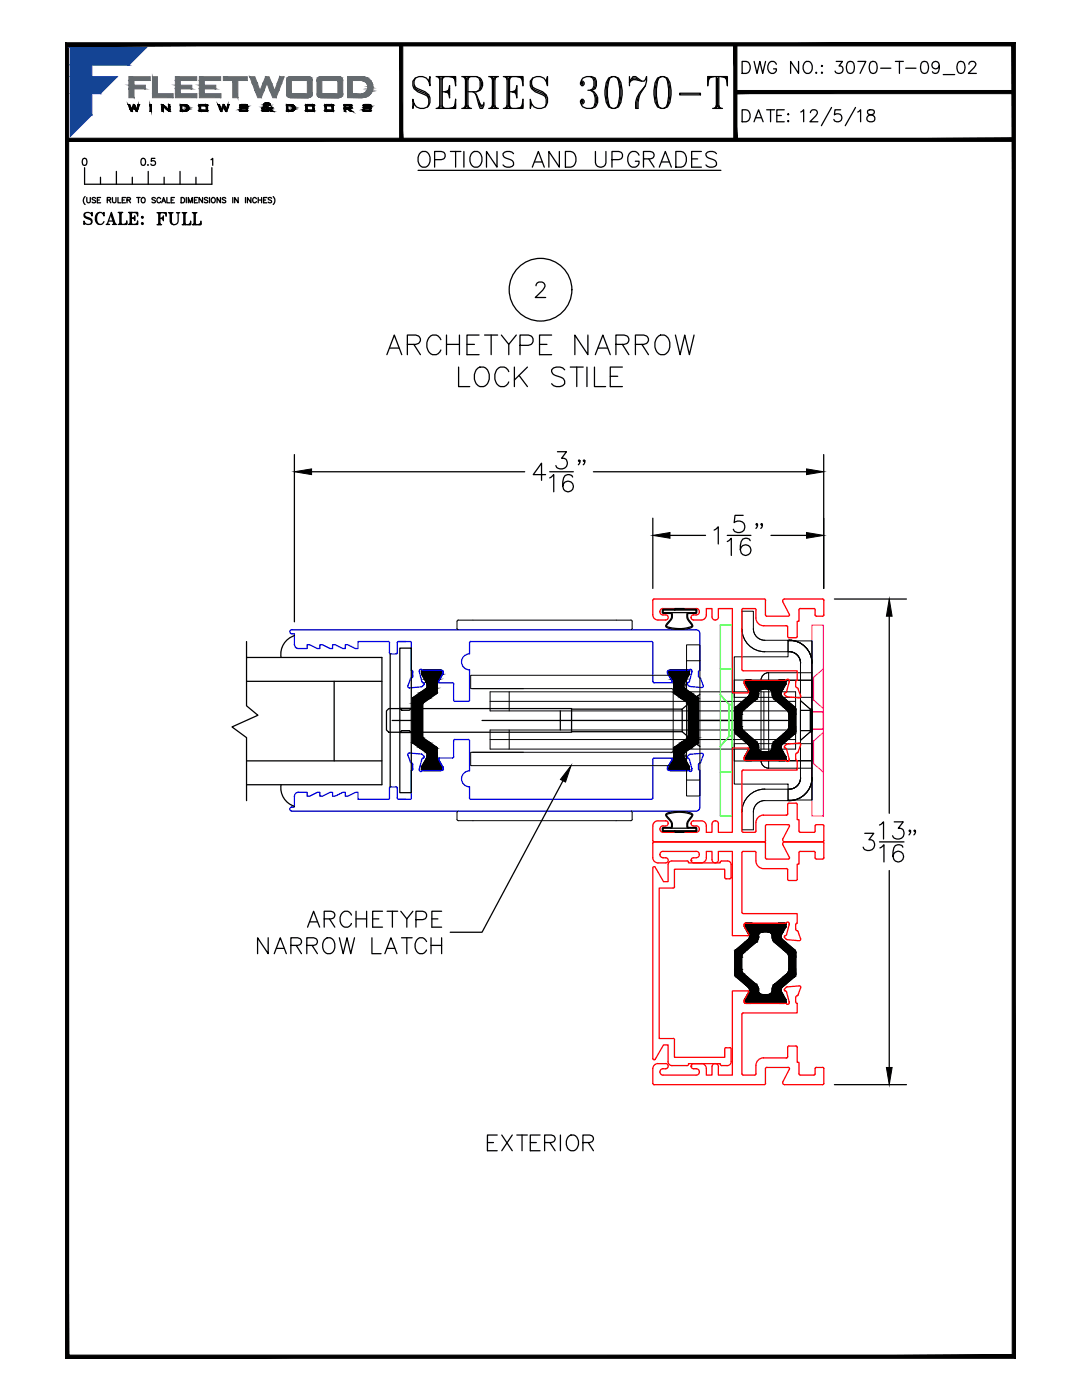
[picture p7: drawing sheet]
<svg xmlns="http://www.w3.org/2000/svg" width="216mm" height="279mm" viewBox="0 0 216 279" stroke-linecap="round" stroke-linejoin="round" font-family="sans-serif">
<defs><g id="words">
<text font-size="10.6" x="81.1" y="22.9">SERIES 3070-T</text>
<g font-size="7.5">
<text x="82.2" y="35.3">OPTIONS AND UPGRADES</text>
<text x="75.8" y="72">ARCHETYPE NARROW</text>
<text x="90.3" y="78.3">LOCK STILE</text>
</g>
<g font-size="6.2">
<text x="165.5" y="16.2">3070-T-09_02</text>
<text x="96" y="230.7">EXTERIOR</text>
</g>
<g font-size="5.7">
<text x="146.8" y="15.9">DWG NO.:</text>
<text x="30" y="46.2">FULL</text>
</g>
<g font-size="5.3">
<text x="146.8" y="25.4">DATE:</text>
<text x="15.5" y="45.9">SCALE:</text>
</g>
<text font-size="4.4" x="26.8" y="34.2">0.5</text>
</g></defs>
<!-- layer: TRACK -->
<g fill="#000" stroke="#000" stroke-width=".2">
<path d="M130.3 106.8l3.4-.5v1.1zM160.9 106.3l3.5 .5-3.5 .6zM113.9 152.8l-1.1 3.3-1-.5z"/>
<path d="M82.3 139.4h3.4zM82.3 139.5l3.4-.1z"/>
<path d="M82.3 139.5h3.3l-3.3 .8zM82.3 140.3h2.1l1.2-.8z"/>
<path d="M82.3 139.4h3.4zM82.3 139.4h3.4z"/>
<path d="M82.4 139.3h3.4zM82.3 139.4l3.5-.1z"/>
<path d="M82.4 139.3h3.5zM82.4 139.3h3.5z"/>
<path d="M82.4 139.2h3.5zM82.4 139.3l3.5-.1z"/>
<path d="M82.4 139.2l1.2-.8h3.5zM82.4 139.2h3.5l1.2-.8z"/>
<path d="M83.7 138.4h3.4zM83.6 138.4h3.5z"/>
<path d="M83.7 138.4l3.5-.1zM83.7 138.4l3.5-.1z"/>
<path d="M83.7 138.3h3.5zM83.7 138.3h3.5z"/>
<path d="M83.8 138.3l3.4-.1zM83.8 138.3l3.4-.1z"/>
<path d="M83.9 138.2h3.3zM83.9 138.2h3.3z"/>
<path d="M84.1 134.1h4.2zM84.1 134.1h4.2z"/>
<path d="M84.1 134.1h4.2zM84.1 134.2h4.2z"/>
<path d="M84.1 134.2h4.2l-4.2 .3zM84.1 134.5h4.2v-.3z"/>
<path d="M84.1 134.5h4.2zM84.1 134.5h4.2z"/>
<path d="M84.1 134.5h4.2zM84.1 134.6l4.2-.1z"/>
<path d="M84.1 134h4.2zM84.1 134.1h4.2z"/>
<path d="M84.1 134.6h4.2zM84.2 134.6h4.1z"/>
<path d="M84.2 134h4.1zM84.1 134h4.2z"/>
<path d="M84.2 134.6h4.1l-3.6 1zM84.7 135.6h3l.6-1z"/>
<path d="M84.2 134h4zM84.2 134h4.1z"/>
<path d="M84.2 134h4.1zM84.2 134h4.1z"/>
<path d="M84.2 133.9h4zM84.2 134h4z"/>
<path d="M84.2 133.9h4zM84.2 133.9h4z"/>
<path d="M84.3 133.9h3.9zM84.2 133.9h4z"/>
<path d="M84.3 133.9h3.8zM84.3 133.9h3.9z"/>
<path d="M84.3 133.8h3.8zM84.3 133.9h3.8z"/>
<path d="M84.3 133.8h3.8zM84.3 133.8h3.8z"/>
<path d="M84.4 133.8h3.7zM84.4 133.8h3.7z"/>
<path d="M84.4 133.8h3.6zM84.4 133.8h3.6z"/>
<path d="M84.4 133.8h3.6zM84.4 133.8h3.7z"/>
<path d="M84.5 133.8h3.4zM84.5 133.8h3.5z"/>
<path d="M84.7 135.6h3l-2.6 .6zM85.1 136.2h2.3l.3-.6z"/>
<path d="M85.1 136.2h2.3l-2.2 .2zM85.2 136.4h2.1l.1-.2z"/>
<path d="M84 138.2l1.1-.8h2.1zM84 138.2h3.2v-.8z"/>
<path d="M85.1 137.3h2.1zM85.1 137.4l2.1-.1z"/>
<path d="M85.2 136.4h2.1l-2.1 .2zM85.2 136.6h2l.1-.2z"/>
<path d="M85.2 137.3h2zM85.1 137.3h2.1z"/>
<path d="M85.2 136.6h2l-2 .2zM85.2 136.8h2v-.2z"/>
<path d="M85.2 137.2h2zM85.2 137.3l2-.1z"/>
<path d="M85.2 136.8h2l-2 .3zM85.2 137.1h2v-.3z"/>
<path d="M85.2 137.1h2zM85.2 137.2l2-.1z"/>
<path d="M85.2 137.2h2zM85.2 137.2h2z"/>
<path d="M133.4 134.1h4.1zM133.4 134.2l4.1-.1z"/>
<path d="M133.4 134.2h4.1l-4.1 .3zM133.4 134.5h4.1v-.3z"/>
<path d="M133.4 134.5h4.1zM133.4 134.5h4.1z"/>
<path d="M133.4 134.5h4.1zM133.4 134.6l4.1-.1z"/>
<path d="M133.4 134.6h4.1zM133.4 134.6h4.1z"/>
<path d="M133.4 134h4.1zM133.4 134h4.1z"/>
<path d="M133.4 134h4.1zM133.4 134.1h4.1zM133.4 134.1h4.1zM133.4 134.1h4.1z"/>
<path d="M133.4 134.6h4.1l-3.6 1zM133.9 135.6h3l.6-1z"/>
<path d="M133.4 134h4.1zM133.4 134h4.1z"/>
<path d="M133.4 134h4.1zM133.4 134h4.1z"/>
<path d="M133.4 133.9h4.1zM133.4 134h4.1z"/>
<path d="M133.5 133.9h3.9zM133.4 133.9h4.1z"/>
<path d="M133.5 133.9h3.9zM133.5 133.9h3.9z"/>
<path d="M133.5 133.9h3.9zM133.5 133.9h3.9z"/>
<path d="M133.5 133.8h3.9zM133.5 133.9h3.9z"/>
<path d="M133.5 133.8h3.8zM133.5 133.8h3.9z"/>
<path d="M133.6 133.8h3.7zM133.6 133.8h3.7z"/>
<path d="M133.7 133.8h3.5zM133.7 133.8h3.5z"/>
<path d="M133.6 133.8h3.6zM133.6 133.8h3.7z"/>
<path d="M133.7 133.8h3.4zM133.7 133.8h3.5z"/>
<path d="M133.9 135.6h3l-2.6 .6zM134.3 136.2h2.3l.3-.6z"/>
<path d="M134.3 136.2h2.3l-2.2 .2zM134.4 136.4h2.1l.1-.2z"/>
<path d="M134.4 136.4h2.1l-2.1 .2zM134.4 136.6h2.1v-.2z"/>
<path d="M134.4 136.6h2.1l-2 .2zM134.5 136.8h1.9l.1-.2z"/>
<path d="M134.5 136.8h1.9l-1.9 .3zM134.5 137.1h1.9v-.3z"/>
<path d="M134.5 137.1h1.9zM134.5 137.2h2z"/>
<path d="M134.5 137.2h2zM134.5 137.2h2z"/>
<path d="M134.5 137.2h2zM134.5 137.3h2z"/>
<path d="M134.5 137.3h2zM134.5 137.3h2z"/>
<path d="M134.5 137.3h2zM134.5 137.4h2.1z"/>
<path d="M134.5 137.4h2.1l-2.1 .8zM134.5 138.2h3.2l-1.1-.8z"/>
<path d="M134.5 138.2h3.2zM134.5 138.2h3.3z"/>
<path d="M134.5 138.2h3.3zM134.5 138.3h3.4z"/>
<path d="M134.5 138.3h3.4zM134.5 138.3h3.4z"/>
<path d="M134.5 138.3h3.4zM134.5 138.4h3.5z"/>
<path d="M134.5 138.4h3.5zM134.6 138.4h3.5z"/>
<path d="M134.6 138.4h3.5l-2.4 .8zM135.7 139.2h3.5l-1.1-.8z"/>
<path d="M135.7 139.2h3.5zM135.8 139.3h3.5z"/>
<path d="M135.8 139.3h3.5zM135.8 139.3h3.5z"/>
<path d="M135.8 139.3h3.5zM135.9 139.4h3.4z"/>
<path d="M135.9 139.4h3.4zM136 139.4h3.3z"/>
<path d="M136 139.4h3.3zM136.1 139.5l3.2-.1z"/>
<path d="M136.1 139.5h3.2l-2 .8zM137.3 140.3h2v-.8z"/>
<path d="M82.3 140.3h2.1zM82.3 140.3h2.1z"/>
<path d="M82.3 140.3h2.1zM82.3 140.4l2.1-.1z"/>
<path d="M82.3 140.4h2.1zM82.3 140.4h2.1z"/>
<path d="M82.3 140.4h2zM82.3 140.4h2z"/>
<path d="M82.3 140.4h2zM82.3 140.5l2-.1z"/>
<path d="M82.3 140.5h2l-2 6.6zM84.3 140.5l-2 6.6h2z"/>
<path d="M82.3 147.1h2zM82.3 147.1h2z"/>
<path d="M82.3 147.1h2zM82.3 147.2l2-.1z"/>
<path d="M82.3 147.2h2zM82.3 147.2h2.1z"/>
<path d="M82.3 147.2h2.1zM82.3 147.2h2.1z"/>
<path d="M82.3 147.2h2.1zM82.3 147.3h2.1z"/>
<path d="M82.3 147.3h2.1l-2.1 .8zM82.3 148.1h3.3l-1.2-.8z"/>
<path d="M82.3 148.1h3.3zM82.3 148.1h3.4z"/>
<path d="M82.3 148.1h3.4zM82.3 148.2h3.4z"/>
<path d="M82.3 148.2h3.4zM82.4 148.2h3.4z"/>
<path d="M82.4 148.2h3.4zM82.4 148.3h3.5z"/>
<path d="M82.4 148.3h3.5zM82.4 148.3h3.5z"/>
<path d="M82.4 148.3h3.5l-2.3 .8zM83.6 149.1h3.5l-1.2-.8z"/>
<path d="M83.6 149.1h3.5zM83.7 149.2h3.4z"/>
<path d="M83.7 149.2h3.4zM83.7 149.2h3.5z"/>
<path d="M83.7 149.2h3.5zM83.8 149.3h3.4z"/>
<path d="M83.8 149.3h3.4zM83.9 149.3h3.3z"/>
<path d="M83.9 149.3h3.3zM84 149.4h3.2z"/>
<path d="M84 149.4h3.2l-2.1 .8zM85.1 150.2h2.1v-.8z"/>
<path d="M84.1 153h4.2zM84.1 153.1h4.2z"/>
<path d="M84.1 153.1h4.2l-4.2 .3zM84.1 153.4h4.2v-.3z"/>
<path d="M84.1 153.4h4.2zM84.1 153.5l4.2-.1z"/>
<path d="M84.1 153h4.2zM84.1 153h4.2z"/>
<path d="M84.1 153.5h4.2zM84.1 153.5h4.2z"/>
<path d="M84.1 153.5h4.2zM84.1 153.5h4.2z"/>
<path d="M84.1 153.5h4.2zM84.2 153.5h4.1z"/>
<path d="M84.2 153h4.1zM84.1 153h4.2z"/>
<path d="M84.2 153.5h4.1zM84.2 153.6l4.1-.1z"/>
<path d="M84.2 153.6h4.1zM84.2 153.6h4.1z"/>
<path d="M84.2 153.6h4zM84.2 153.6h4z"/>
<path d="M84.2 153.6h4zM84.2 153.7l4-.1z"/>
<path d="M84.2 153.7h4zM84.3 153.7h3.9z"/>
<path d="M84.3 153.7h3.9zM84.3 153.7h3.9z"/>
<path d="M84.3 153.7h3.8zM84.3 153.7h3.8z"/>
<path d="M84.3 153.7h3.8zM84.4 153.8l3.7-.1z"/>
<path d="M84.4 153.8h3.7zM84.4 153.8h3.7z"/>
<path d="M84.4 153.8h3.7zM84.4 153.8h3.7z"/>
<path d="M84.5 153.8h3.5zM84.4 153.8h3.6z"/>
<path d="M84.5 153.8h3.5zM84.5 153.8h3.5z"/>
<path d="M85.1 151.4h2.3l-3.2 1.6zM84.2 153h4.1l-.9-1.6z"/>
<path d="M85.1 150.2h2.1zM85.1 150.2h2.1z"/>
<path d="M85.1 150.2h2.1zM85.2 150.2h2z"/>
<path d="M85.2 150.2h2zM85.2 150.3l2-.1z"/>
<path d="M85.2 151.2h2.1l-2.2 .2zM85.1 151.4h2.3l-.1-.2z"/>
<path d="M85.2 150.3h2zM85.2 150.3h2z"/>
<path d="M85.2 150.3h2zM85.2 150.4l2-.1z"/>
<path d="M85.2 151h2l-2 .2zM85.2 151.2h2.1l-.1-.2z"/>
<path d="M85.2 150.4h2zM85.2 150.4h2z"/>
<path d="M85.2 150.4h2l-2 .4zM85.2 150.8h2v-.4z"/>
<path d="M85.2 150.8h2l-2 .2zM85.2 151h2v-.2z"/>
<path d="M133.4 153h4.1zM133.4 153h4.1zM133.4 153h4.1zM133.4 153h4.1z"/>
<path d="M133.4 153h4.1zM133.4 153.1l4.1-.1z"/>
<path d="M133.4 153.1h4.1l-4.1 .3zM133.4 153.4h4.1v-.3z"/>
<path d="M133.4 153.4h4.1zM133.4 153.5l4.1-.1zM133.4 153.5h4.1zM133.4 153.5h4.1z"/>
<path d="M133.4 153.5h4.1zM133.4 153.5h4.1z"/>
<path d="M133.4 152.9h4.1zM133.4 153l4.1-.1z"/>
<path d="M133.4 153h4.1zM133.4 153h4.1zM133.4 153h4.1zM133.4 153h4.1z"/>
<path d="M133.4 153.5h4.1zM133.4 153.5h4.1z"/>
<path d="M133.4 153.5h4.1zM133.4 153.6l4.1-.1z"/>
<path d="M133.4 153.6h4.1zM133.4 153.6h4.1z"/>
<path d="M133.4 153.6h4.1zM133.4 153.6h4.1z"/>
<path d="M133.4 153.6h4.1zM133.5 153.7l4-.1z"/>
<path d="M133.5 153.7h3.9zM133.5 153.7h3.9z"/>
<path d="M133.5 153.7h3.9zM133.5 153.7h3.9z"/>
<path d="M133.5 153.7h3.9zM133.5 153.7h3.9z"/>
<path d="M133.5 153.7h3.9zM133.6 153.8l3.8-.1z"/>
<path d="M133.6 153.8h3.7zM133.6 153.8h3.7z"/>
<path d="M133.6 153.8h3.7zM133.7 153.8h3.6z"/>
<path d="M133.7 153.8h3.5zM133.7 153.8h3.5z"/>
<path d="M133.7 153.8h3.5zM133.8 153.8h3.4z"/>
<path d="M134.3 151.4h2.3l-3.2 1.5zM133.4 152.9h4.1l-.9-1.5zM133.4 152.9h4.1zM133.4 152.9h4.1z"/>
<path d="M134.4 151.2h2.1l-2.2 .2zM134.3 151.4h2.3l-.1-.2z"/>
<path d="M134.4 151h2.1l-2.1 .2zM134.4 151.2h2.1v-.2z"/>
<path d="M134.5 149.3h3.3zM134.5 149.4l3.3-.1z"/>
<path d="M134.5 149.4h3.2l-3.2 .8zM134.5 150.2h2.1l1.1-.8z"/>
<path d="M134.5 150.2h2.1zM134.5 150.2h2.1z"/>
<path d="M134.5 150.2h2zM134.5 150.2h2z"/>
<path d="M134.5 150.2h2zM134.5 150.3l2-.1z"/>
<path d="M134.5 150.3h2zM134.5 150.3h2z"/>
<path d="M134.5 150.3h2zM134.5 150.4l2-.1z"/>
<path d="M134.5 150.4h1.9zM134.5 150.4h1.9z"/>
<path d="M134.5 150.4h1.9l-1.9 .4zM134.5 150.8h1.9v-.4z"/>
<path d="M134.5 150.8h1.9l-2 .2zM134.4 151h2.1l-.1-.2z"/>
<path d="M134.5 149.3h3.4zM134.5 149.3h3.4z"/>
<path d="M134.5 149.2h3.4zM134.5 149.3l3.4-.1z"/>
<path d="M134.5 149.2h3.5zM134.5 149.2h3.5z"/>
<path d="M134.6 149.1h3.5zM134.5 149.2l3.6-.1z"/>
<path d="M134.6 149.1l1.1-.8h3.5zM134.6 149.1h3.5l1.1-.8z"/>
<path d="M135.7 148.3h3.6zM135.7 148.3h3.6z"/>
<path d="M135.8 148.3l3.5-.1zM135.8 148.3l3.5-.1z"/>
<path d="M135.8 148.2h3.5zM135.8 148.2h3.5z"/>
<path d="M135.9 148.2l3.4-.1zM135.9 148.2l3.4-.1z"/>
<path d="M136 148.1h3.3zM136 148.1h3.3z"/>
<path d="M137.3 140.3h2zM137.3 140.3h2z"/>
<path d="M136.1 148.1l1.2-.8h2zM136.1 148.1h3.2v-.8z"/>
<path d="M137.3 140.3h2zM137.3 140.4l2-.1z"/>
<path d="M137.3 147.2h2zM137.3 147.3l2-.1z"/>
<path d="M137.3 140.4h2zM137.3 140.4h2z"/>
<path d="M137.3 147.2h2zM137.3 147.2h2z"/>
<path d="M137.3 140.4h2zM137.4 140.4h1.9z"/>
<path d="M137.3 147.2h2zM137.3 147.2h2z"/>
<path d="M137.4 140.4h1.9zM137.4 140.5l1.9-.1z"/>
<path d="M137.4 140.5h1.9l-1.9 6.6zM139.3 140.5l-1.9 6.6h1.9z"/>
<path d="M137.4 147.1h1.9zM137.4 147.1h1.9z"/>
<path d="M137.4 147.1h1.9zM137.3 147.2l2-.1z"/>
</g>
<g fill="none" stroke="#000" stroke-width=".3">
<path d="M84.1 134.2v.3M84.1 134.5l1 1.9 .1 .7M84.5 133.8h3.4l.4 .2v.2M84.5 133.8l-.3 .2-.1 .2M85.2 137.1l-.1 .3-2.6 1.8-.2 .3 .1 8.7 2.7 2M88.3 134.2v.3l-1 1.9-.1 1.9-2.9 2.2 .1 6.7 2.8 2 .1 2 1 1.9M133.4 134.2v.3M133.4 134.5l1 1.9 .1 1.9 2.9 2.2-.1 6.7-2.8 2-.1 2-1 1.9M136.4 137.1l.2 .3 2.6 1.8 .2 .3M136.4 136.8v.3M137.5 134.2v.4l-.9 1.6-.1 .6M137.5 134.2v-.2l-.3-.2h-3.4l-.4 .4"/>
<path d="M139.3 139.5v8.6M84.1 153.1v.3M84.1 153.4l.1 .2 .3 .2M84.5 153.8h3.4M85.1 150.2l.1 .2M85.2 150.4l-.1 1-1 1.7M88.3 153.1v.3M88.3 153.4l-.2 .3-.2 .1M133.4 153.1v.3M133.4 153.4v.2l.4 .2M133.8 153.8h3.3M136.4 150.4v.4"/>
<path d="M136.5 150.8l.1 .6 .9 1.7M136.6 150.2l-.2 .2M137.5 153.1v.3M137.5 153.4l-.2 .3-.1 .1M139.4 148.1l-.2 .2-2.6 1.9"/>
</g>
<g fill="none" stroke="#00f" stroke-width=".25">
<path d="M58.2 126.5h.5v2.1a.83 .83 0 0 0 .9 .8h1.7v-.7h.5l1.5 .7h.5v-.7h.5l1.6 .7h.5v-.7h.5l1.5 .7h.5v-.7h.5l1.5 .7h.5v-1.4h6.1M58.2 125.7h80.7M58.2 125.7a.41 .41 0 0 0-.4 .4 .41 .41 0 0 0 .4 .4M77.5 128l.2 .3v2.1l.3 .1h1l.3-.3M79.5 128l-.2 .3v2M81 128h-1.5h2.3M81.8 128l.3 .3M82.1 128.3v5.5l.3 .3M82.1 135.3l-.2 .2M82.4 134.1v.9M82.4 135l-.3 .3M83.7 134.1l.5 1.9 .5 .4-.4 .6-2.7 .3-.2-.4 .5-1.4"/>
<path d="M84.2 133.7l3.9 .1M84.2 133.7l-.1-.1a.41 .41 0 0 0-.4 .5M88.1 133.8l.3 .3M88.4 134.1v.2M88.4 134.3l-.9 1.9 2.8 .1M90.3 136.2l.2 .3M90.5 136.5v3.2l.1 .2 2.8 .1 .3-.3M93.9 128h36.1M94 128l-.3 .3v2.2a1.6 1.6 0 0 0-1.6 1.6 1.6 1.6 0 0 0 1.6 1.6v6M130 128l.3 .3v7.7l.2 .2M133.2 134.1v.2M133.2 134.3v.1"/>
<path d="M133.2 134.4l.9 1.5M133.5 133.8h3.8M133.5 133.8l-.3 .3M134.1 135.9v.2l-.1 .1h-3.5M137.5 136.9l.2 .1M137.6 133.7h.4l.1 .4M137.6 136l-.5 .4 .4 .5M137.6 133.7l-.3 .1M137.7 137l2.3 .2M138.1 134.2l-.5 1.8M138.1 134.1v.1M138.9 125.7a.79 .79 0 0 1 .8 .8v7.3l-.3 .3"/>
<path d="M139.4 134.1v.8l.2 .3M139.6 135.3l.2 .1 .5 1.4v.3l-.3 .1M58.7 158.9v2.2h-.5M79.3 157.3v2l.2 .2M79.3 157.3l-.3-.2-1-.1-.3 .2v2.1l-.2 .2h-6.1v-1.4h-.5l-1.5 .8h-.5v-.8h-.5l-1.5 .8h-.5v-.8h-.5l-1.6 .8h-.5v-.8h-.5l-1.5 .8h-.5v-.8h-1.7a.79 .79 0 0 0-.8 .8M81.4 150.7l.5 1.4 .2 .2M81.7 150.3l2.4 .2M81.7 150.3l-.3 .1v.3M82.1 159.3l-.3 .2h-2.3h1.5M82.1 152.3l.3 .3M82.4 152.6v.9M82.4 153.5l-.3 .3v5.5"/>
<path d="M83.7 153.5a.33 .33 0 0 0 .1 .4 .33 .33 0 0 0 .4 0M83.7 153.4v.1M84.1 150.5l.2 .1M84.2 150.6l.5 .4-.2 .3M84.4 153.8h3.7M84.4 153.8l-.2 .1M84.5 151.3l-.3 .2-.5 1.9M88.4 153.3v.2M88.4 153.5l-.3 .3M90.3 151.3l-2.8 .1 .9 1.9M90.5 151l-.2 .3M90.8 147.6h2.6"/>
<path d="M90.8 147.6l-.3 .2v3.2M93.4 147.6l.3 .2M93.7 147.8v6a1.6 1.6 0 0 0-1.6 1.6 1.6 1.6 0 0 0 1.6 1.6v2.3l.3 .2h36l.3-.3v-7.6l.2-.3M130.5 151.3h3.5l.1 .1v.2M133.2 153.3v.2M133.2 153.5l.3 .3M133.2 153.1v.2M134.1 151.6l-.9 1.5M137.2 151v.3l.4 .3M137.5 150.6l-.4 .4M137.5 150.6l2.5-.3 .3 .2v.2M137.6 151.6l.5 1.8"/>
<path d="M138.1 153.5l-.2 .4-.6-.1h-3.8M138.1 153.4h.1M139.4 153.5l.3 .3M139.6 152.3l-.2 .3v.9M139.7 153.8v7.3a.79 .79 0 0 1-.8 .8h-80.7M139.8 152.1l-.2 .2M140.3 150.7l-.5 1.4M58.2 161.1a.41 .41 0 0 0-.4 .4 .41 .41 0 0 0 .4 .4"/>
</g>
<g fill="none" stroke="#000" stroke-width=".25">
<path d="M130.3 103.4v14M133.7 106.8h7.1M142.5 105.8l.8-.7v3.5M145.1 108.1l.8-.7v3.4M145.1 106.8h4.7M148.3 102.8h-1.6l-.2 1.5a1.21 1.21 0 0 1 1.8 0 1.21 1.21 0 0 1-.2 1.8 1.21 1.21 0 0 1-1.8-.5M149.7 107.9a.99 .99 0 0 0-1-.5 .99 .99 0 0 0-.8 .7 2.44 2.44 0 0 0 .3 2.6 1.06 1.06 0 0 0 1.6-.5 1.06 1.06 0 0 0-.8-1.4 1.06 1.06 0 0 0-1.3 .9M151.2 104.6l-.2 .2-.2-.2 .2-.1 .2 .1v.4l-.4 .5M152.1 104.6l-.1 .2-.2-.2 .2-.1a.64 .64 0 0 1-.2 1M153.8 106.8h7.1M164.4 103.4v14M79.8 129.3h2.3v28.9h-2.3z"/>
<path d="M139.7 138.6l-2.4 2M77.1 141.9l.5-.5h36.4v4.7h-36.4l-.5-.4zM78.3 143.8h5.3M79.8 141.4h2.3l-.4 .4h-1.5zM80.2 145.8h1.5l.4 .4h-2.3zM96.2 143.8h60.9M111.8 141.9v3.8M112.3 155.8l-16.1 30.3h-6.4M114 141.5h22.1v4.5M114 146h22.1M136.1 141.5l3.1-2.6v4.1h-1.3v1.5h1.3v4.2l-3.1-2.7M137.3 147l2.4 2"/>
</g>
<g fill="none" stroke="#000" stroke-width=".2">
<path d="M94.3 137.4h10.1M97.8 140h61M101.6 138.1v3.8M125.9 123.8l-34.4-.1-.3 .3v1.4l.3 .3M125.9 123.7l.2 .2 .1 1.5-.3 .3M134 134.8h-40.1v2.6h40.1l.2 .1 .1 .3v12l-.1 .3h-40.3v2.7h40.1a3 3 0 0 0 3-3M134 134.7a3 3 0 0 1 3 3.1M137 131.9v-3.2h2.7v3.2h-2.7v23.8h2.7v-23.8M152.4 138.1v11.4M94.3 150.1h10.1M97.8 147.6h61M101.6 145.7v3.8"/>
<path d="M111.8 143.8h47M137 155.7v3.2h2.7v-3.2M158.8 141.9h-61v-3.8h61v11.4h-61v-3.8h61M91.5 161.9l-.3 .2v1.4l.3 .3h34.4M125.9 161.9l.3 .2-.1 1.6-.2 .1"/>
</g>
<!-- layer: BACKUP PLATE -->
<path d="M162 124.8h2.3v38.1h-2.3zM162.3 135.2l2-1.7v7.9l-2-1.7M162.3 135.2v4.5M162.3 135.2h-.3v4.5h.3M162 145.5h2.3M162 145.5v-3.4v3.4M162 142.1h2.3M162.3 147.9v4.5M162.3 147.9h-.3v4.5h.3M164.3 145.5v-3.4v3.4M164.3 146.2v7.9l-2-1.7M164.3 146.2l-2 1.7" fill="none" stroke="#f0f" stroke-width=".25"/>
<!-- layer: DIM -->
<g fill="none" stroke="#000" stroke-width=".2">
<path d="M146.5 131.1h10.7v-3.2h4.8v31.8h-4.8v-3.2h-10.7zM151.9 135.8v16M152.6 127.8h4.8h-.2v2.3h.2h-4.8M152.6 127.8a2.3 2.3 0 0 1-2.3-2.3v-3.5h-2.3v3.5a4.6 4.6 0 0 0 4.6 4.6M153.4 134.3h8.6v25.4M153.4 134.3v1.5h-1.5M153.4 134.2a1.53 1.53 0 0 0-1.5 1.6M157.4 127.8a4.6 4.6 0 0 1 4.6 4.5M157.4 130a2.26 2.26 0 0 1 2.3 2.4v22.8a2.3 2.3 0 0 1-2.3 2.3h-4.8M159.7 139.8l2 1.7h.3M162 135.7h-15.5v3.5h15.5M162 135.8h-8.6v16h8.6"/>
<path d="M162 127.9v27.3a4.6 4.6 0 0 1-4.6 4.6M151.9 151.8a1.53 1.53 0 0 0 1.5 1.5M151.9 151.8h1.5v1.5M152.6 157.5a4.6 4.6 0 0 0-4.6 4.6v3.5h2.3v-3.5a2.3 2.3 0 0 1 2.3-2.3M153.4 153.3h8.6M157.2 157.5v2.3h.2h-4.8M159.7 145.8h2.3M159.7 141.8h2.3M161.7 146v-4.5v4.5M162 148.4h-15.5v3.5h15.5M162 146h-.3l-2 1.8"/>
</g>
<!-- layer: STRIKE PLATE -->
<path d="M143.7 133.5h2.4M143.7 138.6l1.8 2h.6M143.7 124.7h2.4v38.1h-2.4zM143.7 154.1h2.4M145.5 147h.6M145.5 147v-6.4v6.4M145.5 147l-1.8 1.9" fill="none" stroke="#0f0" stroke-width=".25"/>
<!-- layer: ELEV_FRAME -->
<g fill="#000" stroke="#000" stroke-width=".2">
<path d="M155.4 135.8h1.2z"/>
<path d="M148.5 136.1h8.3l-8.3 .3zM148.5 136.4h8.3v-.3z"/>
<path d="M148.5 136.4h8.3zM148.6 136.5l8.2-.1z"/>
<path d="M148.6 136h8.2zM148.5 136.1l8.3-.1zM148.5 136.1h8.3zM148.5 136.1h8.3z"/>
<path d="M148.6 136.5h8.2zM148.6 136.5h8.2z"/>
<path d="M148.6 136.5h8.2zM148.6 136.6l8.2-.1z"/>
<path d="M148.6 136h8.2zM148.6 136h8.2zM148.6 136h8.2zM148.6 136h8.2z"/>
<path d="M148.6 136.6h8.2l-7.7 .9zM149.1 137.5h7.2l.5-.9z"/>
<path d="M148.6 135.9h8.2zM148.6 136h8.2zM148.6 136h8.2zM148.6 136h8.2z"/>
<path d="M146.9 141.1l1.7-1.5h2.3zM146.9 141.1h2.2l1.8-1.5z"/>
<path d="M148.6 135.9h8.1zM148.6 135.9h8.2zM148.6 135.9h8.2zM148.6 135.9h8.2z"/>
<path d="M148.7 135.9h1.4zM148.6 135.9h1.6z"/>
<path d="M148.7 135.8h1.4zM148.7 135.9h1.4z"/>
<path d="M148.7 135.8h1.4zM148.7 135.8h1.4z"/>
<path d="M148.7 135.8h1.4zM148.7 135.8h1.4z"/>
<path d="M148.7 135.8h1.4zM148.7 135.8h1.4z"/>
<path d="M148.7 135.8h1.4zM148.7 135.8h1.4z"/>
<path d="M148.6 139.6l.2-.2h2.2zM148.6 139.6h2.3l.1-.2z"/>
<path d="M148.8 135.8h1.2zM148.8 135.8h1.2z"/>
<path d="M148.8 135.8h1.2zM148.8 135.8h1.3z"/>
<path d="M148.8 135.8h1.1zM148.8 135.8h1.2z"/>
<path d="M148.8 139.4l.2-.1h2.1zM148.8 139.4h2.2l.1-.1z"/>
<path d="M149.1 137.5h3.1zM149.1 137.5h3.1z"/>
<path d="M149.1 137.5h2.9zM149.2 137.6l2.8-.1z"/>
<path d="M149.2 137.6h2.7zM149.2 137.7l2.7-.1z"/>
<path d="M149 139.3l.2-.2h2zM149 139.3h2.1l.1-.2z"/>
<path d="M149.2 137.7h2.5l-2.4 .1zM149.3 137.8h2.3l.1-.1z"/>
<path d="M149.2 139.1l2-.1zM149.2 139.1l2-.1z"/>
<path d="M149.3 137.8h2.3l-2.2 .1zM149.4 137.9h2l.2-.1z"/>
<path d="M149.4 137.9h2l-2 .2zM149.4 138.1h2v-.2z"/>
<path d="M149.4 138.9h1.9l-2 .1zM149.3 139h1.9l.1-.1z"/>
<path d="M149.4 138.9h1.9zM149.4 138.9h1.9z"/>
<path d="M149.4 138.8h1.9zM149.4 138.9l1.9-.1z"/>
<path d="M149.5 138.1h1.9zM149.4 138.1h2z"/>
<path d="M149.5 138.1h1.9l-1.9 .1zM149.5 138.2h1.8l.1-.1z"/>
<path d="M149.5 138.2h1.8zM149.5 138.2h1.8z"/>
<path d="M149.5 138.7h1.8l-1.9 .1zM149.4 138.8h1.9v-.1z"/>
<path d="M149.5 138.2h1.8zM149.5 138.3l1.8-.1z"/>
<path d="M149.5 138.7h1.8zM149.5 138.7h1.8z"/>
<path d="M149.5 138.3h1.8zM149.5 138.4l1.8-.1z"/>
<path d="M149.5 138.4h1.8zM149.5 138.4h1.8z"/>
<path d="M149.5 138.4h1.8l-1.8 .2zM149.5 138.6h1.8v-.2z"/>
<path d="M149.5 138.6h1.8l-1.8 .1zM149.5 138.7h1.8v-.1z"/>
<path d="M153.2 137.5h3.1zM153.4 137.5h2.9z"/>
<path d="M153.4 137.5h2.8zM153.5 137.6l2.7-.1z"/>
<path d="M153.5 137.6h2.7zM153.7 137.7l2.5-.1z"/>
<path d="M153.7 137.7h2.5l-2.4 .1zM153.8 137.8h2.3l.1-.1z"/>
<path d="M153.8 137.8h2.3l-2.2 .1zM153.9 137.9h2.1l.1-.1z"/>
<path d="M153.9 137.9h2.1l-2 .2zM154 138.1h1.9l.1-.2z"/>
<path d="M154 138.1h1.9l-1.8 .1zM154.1 138.2h1.8v-.1z"/>
<path d="M154.1 138.2h1.8zM154.1 138.2h1.8z"/>
<path d="M154.1 138.2h1.8zM154.1 138.3l1.8-.1z"/>
<path d="M154.1 138.3h1.8zM154.1 138.4l1.8-.1z"/>
<path d="M154.1 138.4h1.7zM154.1 138.4h1.7z"/>
<path d="M154.1 138.4h1.7l-1.7 .2zM154.1 138.6h1.8l-.1-.2z"/>
<path d="M154.1 138.6h1.8l-1.8 .1zM154.1 138.7h1.8v-.1z"/>
<path d="M154.1 138.7h1.8zM154.1 138.7h1.8z"/>
<path d="M154.1 138.7h1.8l-1.8 .1zM154.1 138.8h1.8v-.1z"/>
<path d="M154.1 138.8h1.8zM154.1 138.9h1.9z"/>
<path d="M154.1 138.9h1.9zM154.1 138.9h1.9z"/>
<path d="M154.1 138.9h1.9l-1.8 .1zM154.2 139h1.9l-.1-.1z"/>
<path d="M154.2 139h1.9zM154.2 139.1h2z"/>
<path d="M154.2 139.1h2l-1.9 .2zM154.3 139.3h2.1l-.2-.2z"/>
<path d="M154.3 139.3h2.1l-2 .1zM154.4 139.4h2.2l-.2-.1z"/>
<path d="M154.4 139.4h2.2l-2.1 .2zM154.5 139.6h2.3l-.2-.2z"/>
<path d="M154.5 139.6h2.3l-.5 1.5zM156.8 139.6l-.5 1.5h2.2z"/>
<path d="M155.2 135.9h1.5zM155.2 135.9h1.5z"/>
<path d="M155.3 135.8h1.4zM155.2 135.9h1.5z"/>
<path d="M155.3 135.8h1.4zM155.3 135.8h1.4z"/>
<path d="M155.3 135.8h1.4zM155.3 135.8h1.4z"/>
<path d="M155.3 135.8h1.3zM155.3 135.8h1.4z"/>
<path d="M155.3 135.8h1.3zM155.3 135.8h1.3z"/>
<path d="M155.3 135.8h1.3zM155.3 135.8h1.3z"/>
<path d="M155.4 135.8h1.1zM155.4 135.8h1.2zM155.4 135.8h1.2z"/>
<path d="M154 138.1h1.9zM154 138.1h1.9z"/>
<path d="M146.6 141.5h2l-2 .1zM146.6 141.6h1.8l.2-.1z"/>
<path d="M146.6 141.6h1.8zM146.6 141.6h1.8z"/>
<path d="M146.6 141.6h1.8l-1.8 .2zM146.6 141.8h1.7l.1-.2z"/>
<path d="M146.6 141.8h1.7l-1.7 .2zM146.6 142h1.5l.2-.2z"/>
<path d="M146.6 142h1.5l-1.5 .2zM146.6 142.2h1.5v-.2z"/>
<path d="M146.6 142.2h1.5l-1.5 .1zM146.6 142.3h1.4l.1-.1z"/>
<path d="M146.6 142.3h1.4l-1.4 .3zM146.6 142.6h1.4v-.3z"/>
<path d="M146.6 142.6h1.4l-1.4 2.4zM148 142.6l-1.4 2.4h1.4z"/>
<path d="M146.6 145h1.4l-1.4 .2zM146.6 145.2h1.4v-.2z"/>
<path d="M146.6 145.2h1.4l-1.4 .2zM146.6 145.4h1.5l-.1-.2z"/>
<path d="M146.6 145.4h1.5l-1.5 .2zM146.6 145.6h1.5v-.2z"/>
<path d="M146.6 145.6h1.5l-1.5 .2zM146.6 145.8h1.7l-.2-.2z"/>
<path d="M146.6 145.8h1.7l-1.7 .1zM146.6 145.9h1.8l-.1-.1z"/>
<path d="M146.6 145.9h1.8l-1.8 .1zM146.6 146h2l-.2-.1z"/>
<path d="M146.6 146h2l-2 .2zM146.6 146.2h2.1l-.1-.2z"/>
<path d="M146.6 141.4h2.1l-2.1 .1zM146.6 141.5h2l.1-.1z"/>
<path d="M146.6 146.2h2.1l-2 .1zM146.7 146.3h2.2l-.2-.1z"/>
<path d="M146.7 141.3h2.2l-2.3 .1zM146.6 141.4l2.3-.1z"/>
<path d="M146.7 146.3h2.2l-2.1 .1zM146.8 146.4h2.2l-.1-.1z"/>
<path d="M146.8 141.1h2.2l-2.3 .2zM146.7 141.3h2.2l.1-.2z"/>
<path d="M146.8 146.4h2.2l-2.1 .1zM146.9 146.5h2.2l-.1-.1z"/>
<path d="M146.8 141.1h2.3zM146.8 141.1h2.3z"/>
<path d="M146.9 146.5h2.2l-.5 1.5zM149.1 146.5l-.5 1.5h2.3z"/>
<path d="M146.6 145.9h1.8zM146.6 145.9h1.8z"/>
<path d="M148.5 151.1h8.3l-8.3 .4zM148.5 151.5h8.3v-.4zM148.5 151.5h8.3zM148.5 151.5h8.3z"/>
<path d="M148.5 151.5h8.3zM148.6 151.5h8.2zM148.6 151.5h8.2zM148.6 151.5h8.2z"/>
<path d="M148.6 151h8.2zM148.6 151.1h8.2z"/>
<path d="M148.6 151.1h8.2zM148.5 151.1h8.3z"/>
<path d="M148.6 151.5h8.2zM148.6 151.6l8.2-.1zM148.6 151.6h8.2zM148.6 151.6h8.2z"/>
<path d="M148.6 151h8.2zM148.6 151h8.2z"/>
<path d="M148.6 151.6h8.2zM148.6 151.6h8.2zM148.6 151.6h8.2zM148.6 151.6h8.2z"/>
<path d="M148.6 148h2.3l-2.1 .1zM148.8 148.1h2.2l-.1-.1z"/>
<path d="M148.6 151.6h8.2zM148.6 151.7l8.2-.1z"/>
<path d="M148.6 151.7h1.6zM148.7 151.7h1.5z"/>
<path d="M148.7 151.7h1.4zM148.7 151.7h1.4z"/>
<path d="M148.7 151.7h1.4zM148.7 151.7h1.4z"/>
<path d="M148.7 151.7h1.4zM148.7 151.7h1.4z"/>
<path d="M148.7 151.7h1.4zM148.7 151.8l1.4-.1z"/>
<path d="M148.8 151.8h1.3zM148.7 151.8h1.4z"/>
<path d="M148.8 151.8h1.3zM148.8 151.8h1.3z"/>
<path d="M148.8 148.1h2.2l-2 .2zM149 148.3h2.1l-.1-.2z"/>
<path d="M148.8 151.8h1.2zM148.8 151.8h1.2z"/>
<path d="M148.8 151.8h1.2zM148.9 151.8h1.1z"/>
<path d="M149 148.3h2.1l-1.9 .2zM149.2 148.5h2l-.1-.2z"/>
<path d="M149.1 150h2.9zM149.1 150h3.1z"/>
<path d="M149.1 150h7.2l-7.7 1zM148.6 151h8.2l-.5-1z"/>
<path d="M149.2 150h2.7zM149.1 150h2.9z"/>
<path d="M149.2 148.5h2zM149.3 148.5h1.9z"/>
<path d="M149.2 149.9h2.5zM149.2 150h2.7z"/>
<path d="M149.3 148.5h1.9zM149.4 148.6h1.9z"/>
<path d="M149.3 149.8h2.3l-2.4 .1zM149.2 149.9h2.5l-.1-.1z"/>
<path d="M149.4 148.6h1.9zM149.4 148.7l1.9-.1z"/>
<path d="M149.4 149.6h2l-2.1 .2zM149.3 149.8h2.3l-.2-.2z"/>
<path d="M149.4 148.7h1.9zM149.4 148.7h1.9z"/>
<path d="M149.4 148.7h1.9l-1.8 .1zM149.5 148.8h1.8v-.1z"/>
<path d="M149.4 149.5h2l-2 .1zM149.4 149.6h2v-.1z"/>
<path d="M149.5 149.5h1.9zM149.4 149.5h2z"/>
<path d="M149.5 148.8h1.8zM149.5 148.9l1.8-.1z"/>
<path d="M149.5 149.4h1.8l-1.8 .1zM149.5 149.5h1.9l-.1-.1z"/>
<path d="M149.5 148.9h1.8zM149.5 149l1.8-.1z"/>
<path d="M149.5 149.3h1.8zM149.5 149.4h1.8z"/>
<path d="M149.5 149h1.8l-1.8 .1zM149.5 149.1h1.8v-.1z"/>
<path d="M149.5 149.1h1.8zM149.5 149.1h1.8z"/>
<path d="M149.5 149.1h1.8l-1.8 .1zM149.5 149.2h1.8v-.1z"/>
<path d="M149.5 149.2h1.8zM149.5 149.3l1.8-.1z"/>
<path d="M153.2 150h3zM153.2 150h3.1z"/>
<path d="M153.4 150h2.8zM153.4 150h2.8z"/>
<path d="M153.5 150l2.7-.1zM153.5 150h2.7z"/>
<path d="M153.7 149.9l2.4-.1zM153.7 149.9h2.5l-.1-.1z"/>
<path d="M153.9 149.6h2.1l-2.2 .2zM153.8 149.8h2.3l-.1-.2z"/>
<path d="M154 149.5h1.9zM154 149.5h1.9z"/>
<path d="M154 149.5h1.9l-2 .1zM153.9 149.6h2.1l-.1-.1z"/>
<path d="M154.1 149.3h1.8zM154.1 149.4h1.8z"/>
<path d="M154.1 149.4h1.8l-1.9 .1zM154 149.5h1.9v-.1z"/>
<path d="M154.1 148.8h1.8zM154.1 148.9l1.8-.1z"/>
<path d="M154.1 148.9h1.8zM154.1 149l1.8-.1z"/>
<path d="M154.1 149h1.8l-1.8 .1zM154.1 149.1h1.7l.1-.1z"/>
<path d="M154.1 149.1h1.7zM154.1 149.1h1.7z"/>
<path d="M154.1 149.1h1.7l-1.7 .1zM154.1 149.2h1.8l-.1-.1z"/>
<path d="M154.1 149.2h1.8zM154.1 149.3h1.8z"/>
<path d="M154.1 148.7h1.9zM154.1 148.7h1.9z"/>
<path d="M154.1 148.7h1.8l-1.8 .1zM154.1 148.8h1.8v-.1z"/>
<path d="M154.1 148.6h1.9zM154.1 148.7l1.9-.1z"/>
<path d="M154.2 148.5h1.9zM154.1 148.6l2-.1z"/>
<path d="M154.2 148.5h2zM154.2 148.5h2z"/>
<path d="M154.3 148.3h2.1l-2.2 .2zM154.2 148.5h2l.2-.2z"/>
<path d="M154.4 148.1h2.2l-2.3 .2zM154.3 148.3h2.1l.2-.2z"/>
<path d="M154.5 148h2.3l-2.4 .1zM154.4 148.1h2.2l.2-.1z"/>
<path d="M155.2 151.7h1.5zM155.2 151.7h1.5z"/>
<path d="M155.2 151.7h1.5zM155.3 151.7h1.4z"/>
<path d="M155.3 151.7h1.4zM155.3 151.7h1.4z"/>
<path d="M155.3 151.7h1.4zM155.3 151.7h1.4z"/>
<path d="M155.3 151.7h1.4zM155.3 151.8l1.4-.1z"/>
<path d="M155.3 151.8h1.3zM155.3 151.8h1.3z"/>
<path d="M155.3 151.8h1.3zM155.4 151.8h1.2z"/>
<path d="M155.4 151.8h1.2zM155.4 151.8h1.2z"/>
<path d="M155.4 151.8h1.2zM155.4 151.8h1.2z"/>
<path d="M156.3 141.1h2.2zM156.4 141.1h2.2z"/>
<path d="M154.5 148l1.8-1.5h2.2zM154.5 148h2.3l1.7-1.5z"/>
<path d="M156.4 141.1h2.2l-2.1 .2zM156.5 141.3h2.2l-.1-.2z"/>
<path d="M156.4 146.4h2.2l-2.3 .1zM156.3 146.5h2.2l.1-.1z"/>
<path d="M156.5 141.3h2.2l-2 .1zM156.7 141.4h2.1l-.1-.1z"/>
<path d="M156.4 146.4l.1-.1h2.2zM156.4 146.4h2.2l.1-.1z"/>
<path d="M156.7 141.4h2.1l-2 .1zM156.8 141.5h2v-.1z"/>
<path d="M156.5 146.3l.2-.1h2.1zM156.5 146.3h2.2l.1-.1z"/>
<path d="M156.8 141.5h2l-1.8 .1zM157 141.6h1.8v-.1z"/>
<path d="M156.7 146.2l.1-.2h2zM156.7 146.2h2.1v-.2z"/>
<path d="M157 141.6h1.8zM157 141.6h1.8z"/>
<path d="M157 141.6h1.8l-1.7 .2zM157.1 141.8h1.7v-.2z"/>
<path d="M156.8 146l.2-.1h1.8zM156.8 146h2v-.1z"/>
<path d="M157.1 141.8h1.7l-1.6 .2zM157.2 142h1.6v-.2z"/>
<path d="M157.1 145.8h1.7l-1.8 .1zM157 145.9h1.8v-.1z"/>
<path d="M157.2 142h1.6l-1.5 .2zM157.3 142.2h1.5v-.2z"/>
<path d="M157.2 145.6h1.6l-1.7 .2zM157.1 145.8h1.7v-.2z"/>
<path d="M157.3 142.2h1.5l-1.4 .1zM157.4 142.3h1.4v-.1z"/>
<path d="M157.3 145.4h1.5l-1.6 .2zM157.2 145.6h1.6v-.2z"/>
<path d="M157.4 142.3h1.4l-1.4 .3zM157.4 142.6h1.4v-.3z"/>
<path d="M157.4 145.2h1.4l-1.5 .2zM157.3 145.4h1.5v-.2z"/>
<path d="M157.4 142.6h1.4l-1.4 2.4zM158.8 142.6l-1.4 2.4h1.4z"/>
<path d="M157.4 145h1.4l-1.4 .2zM157.4 145.2h1.4v-.2z"/>
<path d="M157 145.9h1.8zM157 145.9h1.8z"/>
</g>
<g fill="none" stroke="#000" stroke-width=".25">
<path d="M149.3 139l-2.4 2.1M149.5 138.1a.77 .77 0 0 1-.2 .9M150.9 139.6l-2.5 2M150.9 139.6h.1M151.3 138.7h.1M151.3 138.4h.1M151.3 138.4v.3M151.3 138.7l-.1 .5-.3 .4M152.2 137.5h.1M152.2 137.5h1M152.2 137.5a.9 .9 0 0 0-.9 .9M153.2 137.5h.1"/>
<path d="M153.2 137.5a.9 .9 0 0 1 .9 .9M154.1 138.4l.1 .8 .3 .4M154.1 138.4h.1M154.5 139.6h.1M154.5 139.6l2.5 2M155.9 138.1l.9-1.6-.1-.7h-8l-.2 .6 .9 1.7M156 138.1a.77 .77 0 0 0 .1 .9M156.1 139l2.4 2.1M146.9 141l-.3 .6v4.5l.3 .4 2.4 2M148 145l.1 .5 .3 .4M148 145h.1M148 142.6h.1"/>
<path d="M148 142.6v2.4M148.4 145.9h.1M148.4 141.6h.1M148.4 145.9l2.5 2.1M148.4 141.6l-.3 .4-.1 .5M149.3 148.5a.77 .77 0 0 1 .2 1l-.9 1.5-.1 .5 .4 .3h1M150.2 151.7l-.2 .1M150.2 151.7h5M150.9 148h.1M150.9 148l.3 .4 .1 .5M151.3 149.1h.1M151.3 148.9h.1"/>
<path d="M151.3 148.9v.2M151.3 149.1a.9 .9 0 0 0 .9 .9M152.2 150h1M152.2 150h.1M153.2 150h.1M154.1 148.9h.1M154.1 149.1h.1M154.1 148.9v.2M154.1 149.1a.9 .9 0 0 1-.9 .9M154.5 148h.1M154.5 148l-.3 .4-.1 .5M155.2 151.7l.2 .1"/>
<path d="M156.1 148.5a.82 .82 0 0 0-.2 1l.9 1.4v.6l-.3 .3h-1.1M157 141.6l.3 .4 .1 .5M157 141.6h.1M157 145.9h.1M157 145.9l-2.5 2.1M157.4 142.6h.1M157.4 145h.1M157.4 142.6v2.4M157.4 145l-.1 .5-.3 .4M158.5 141l.3 .6M158.8 141.6v4.3M158.8 145.9l-.3 .6-2.4 2"/>
</g>
<g fill="none" stroke="#f00" stroke-width=".25">
<path d="M130.3 119.8v2.9a1.03 1.03 0 0 0 1 1h1.5a.52 .52 0 0 0 .5-.5 .52 .52 0 0 0-.5-.5h-.5a.62 .62 0 0 1-.6-.6M130.5 119.5h22M130.5 119.5l-.2 .3M152.5 119.5l.3 .3M152.7 119.8v2.9l.2 .2 4.4 .1 .2-.1v-.3M156.6 119.5h7.5M156.6 119.5a.41 .41 0 0 0-.4 .6l1.3 2.5M164.1 119.5l.3 .3M164.4 119.8v2.9M131.7 122.1h.1M132.3 121.5h6.6M132.3 121.4a.62 .62 0 0 0-.6 .7"/>
<path d="M138.9 121.4a.62 .62 0 0 1 .7 .7M139.5 122.1h.1M139.6 122.1a.62 .62 0 0 1-.7 .6h-.5a.51 .51 0 0 0-.5 .5 .51 .51 0 0 0 .5 .5h1.5a1.03 1.03 0 0 0 1.1-1M140.9 122.7v-1.2h1.2v1.6a.65 .65 0 0 0 .6 .6M142.7 123.7h.1M143.3 123.1v-1.6h2.8v16.8h3.1l.2-.1v-.2M143.4 123.1a.62 .62 0 0 1-.7 .6M148 133.6l.3 .3h10.8v1.9l-.3 .3v.9M148.3 121.5h2.3M148.3 121.4l-.3 .3v11.9M148.5 136.5l.9 1.5M150.6 121.4l.2 .2a4.4 4.4 0 0 0 .3 2.7l.8 .5 .5 .1h4.5"/>
<path d="M156.5 138.6l.6 .5 2.3 .2 .3-.1 .1-.3M156.7 138.3l-.2 .1v.2M156.9 124.9l.3 .2M157 138l-.3 .2M157.5 135.9v.1M157.5 136.1l-.5 1.9M157.5 136v.1M157.5 135.9l-.1-.2a.46 .46 0 0 0-.7 .1h-7.9a.47 .47 0 0 0-.3 .6M158.8 137l.2 .3M159 137.2l.3 .2M159.2 137.5l.5 1.4M159.7 121.5h2.7"/>
<path d="M159.7 121.4l-.3 .3v2.3h-.3v3l-.1 .2-1.6 .1-.2-.2v-2M162.4 121.4l.3 .3M162.6 121.7v1l.2 .2 1.3 .1 .3-.3M148.3 153.7l-.3 .2v12l.3 .2h2.3l.2-.1a4.5 4.5 0 0 1 .3-2.7l.8-.6h.5h4.5M149.2 149.3h-3.1v16.8h-2.8v-1.7M149.2 149.3l.2 .1v.2M149.4 149.6l-.9 1.6 .1 .5 8.1 .1M156.9 148.6l-.4 .5 .5 .4M157 149.5l.5 1.9M157.5 151.5v.2M157.5 151.4v.1M157.5 151.7l-.1 .1a.46 .46 0 0 1-.7 0"/>
<path d="M158.8 150.6v.9l.3 .3v1.9h-10.8M159 150.3l-.2 .3M159.3 150.1l-.3 .2M159.4 148.3l-2.5 .3M159.5 148.3l.2 .1 .1 .3M159.7 148.7l-.5 1.4M130.3 164.8a1.03 1.03 0 0 1 1-1h1.5a.51 .51 0 0 1 .5 .5 .51 .51 0 0 1-.5 .5h-.5M130.3 164.8v3l.2 .2M131.7 165.5h.1M137.9 164.3l.2 .5h.8M137.9 164.3h.1M137.9 164.3l.1-.2 .4-.3h1.5a.99 .99 0 0 1 1.1 1"/>
<path d="M138.9 164.8a.65 .65 0 0 1 .7 .7 .65 .65 0 0 1-.7 .6h-6.6a.64 .64 0 0 1-.6-.6 .64 .64 0 0 1 .6-.7M139.5 165.5h.1M142.7 163.8h.1M142.7 163.8a.65 .65 0 0 0-.6 .7v1.6h-1.2v-1.3M142.7 163.8a.62 .62 0 0 1 .7 .6M152.7 164.8l.3-.2h4.3l.2 .1v.2M152.7 164.8l.1 3-.3 .2h-22M156.9 162.7l.3-.3v-2l.2-.1h1.6l.1 .2v3.1h.3l.1 2.4 .2 .1h2.7M157.5 164.9l-1.3 2.5a.44 .44 0 0 0 .4 .6h7.5l.3-.2M162.6 164.8v1.1M162.7 165.8l-.3 .3M164.4 164.8v3"/>
<path d="M164.4 164.8l-.1-.2h-1.4l-.3 .2"/>
</g>
<!-- layer: GLASS-VINYL -->
<path d="M49.2 128v12.9l2.3 1.8-5.2 2.4 2.9 2.1v12.6M49.2 131.2h27v25.4h-27M49.2 136h27M58.8 126.9a3.9 3.9 0 0 0-2.7 4.3M66.7 136v15.8M77.9 130.5v26.6M49.2 151.8h27M56.1 156.6a3.9 3.9 0 0 0 2.7 4.3" fill="none" stroke="#000" stroke-width=".25"/>
<!-- layer: FRAME -->
<g fill="none" stroke="#f00" stroke-width=".25">
<path d="M130.3 173.2v38l.2 .3 .3-.1M130.5 168h22l.2 .1v3.1l.2 .2h4.4l.2-.1v-.2M130.5 168l-.2 .3v2.9a1.03 1.03 0 0 0 1 1h1.5a.52 .52 0 0 0 .5-.5 .52 .52 0 0 0-.5-.5M131.7 170.5v.1M131.7 170.5a.62 .62 0 0 0 .6 .7M132.3 171.2h.5M134.1 171.8h3M134.1 171.8a.77 .77 0 0 0-.8 .8v3.4h-.9l-1.6-2.9-.3-.1-.2 .2M134.6 177l-.3 .2h-2.8v30.1h2.8M137.1 171.8l.3 .3M137.4 172.1v.1h6.3v-.1M137.9 171.7h.1"/>
<path d="M138.4 171.2h.5M138.4 171.2l-.4 .2-.1 .3M139.5 170.5v.1M139.6 170.5a.59 .59 0 0 0-.7-.6h-6.6a.62 .62 0 0 0-.6 .6M139.6 170.5a.62 .62 0 0 1-.7 .7M140.9 171.2v-1.3h1.2v1.7a.65 .65 0 0 0 .6 .6M141 171.2a1.03 1.03 0 0 1-1.1 1h-1.5l-.4-.3-.1-.2M142.7 172.2h.1M143.3 171.6v-1.7h2.8v16.8h3.1l.2-.1v-.2M143.4 171.6a.62 .62 0 0 1-.7 .6M144 171.8h1.1M144 171.8l-.3 .3"/>
<path d="M145.1 171.8a.77 .77 0 0 1 .8 .8M145.6 175.4l-1-.1v-1.8h-10v3.5M145.9 172.6v2.5M145.9 175.1l-.3 .3M150.8 171.8l.1-1.6-.2-.3h-2.4l-.2 .1v12.2l.2 .1h10.8v1.9l-.3 .3v.9l.5 .5M150.8 171.8a1.53 1.53 0 0 0 1.6 1.6h4.5M156.2 168.6l1.3 2.5M156.9 173.3l.3 .3v1.9M159.1 175.5l-.3 .2h-1.4l-.2-.2M162.4 169.9h-2.7l-.2 .1-.1 2.5h-.3v3M162.4 169.9l.3 .3M162.6 170.2v1l.2 .2h1.3l.3-.2"/>
<path d="M164.4 168.3v2.9M164.4 168.3l-.3-.3h-7.5a.39 .39 0 0 0-.4 .6M148.5 199.6v.5l.3 .2h8.1a.33 .33 0 0 0 .3 .1 .33 .33 0 0 0 .3-.3M149.4 198.1l-.9 1.5M149.4 198l-.1-.2h-3.2v16.8h-2.8v-1.7M156.6 186.7l-.1 .3 .5 .5 2.4 .2M156.7 197.8l.3 .2M157 198l.5 1.9M157 186.5l-.4 .3M157.5 184.3v.2M157.5 200v.1M157.5 184.6l-.5 1.9"/>
<path d="M157.5 199.9v.1M157.5 184.5v.1M157.5 184.3l-.1-.1a.47 .47 0 0 0-.7 0l-8.1 .1-.1 .5 .9 1.6M159.2 185.9l.5 1.4M159.3 198.5l-.5 .5v1l.3 .3v1.9h-10.8M159.7 197.2l-.5 1.4M159.8 187.3l-.1 .3-.2 .1M159.8 197.2a.29 .29 0 0 0-.4-.4l-2.4 .2-.5 .5 .2 .3M130.7 211.4l1.7-2.9h.9v3.4a.77 .77 0 0 0 .8 .8h3l.3-.2v-.2h6.3l.2 .3a2.24 2.24 0 0 0 1.8-.2l.2-.5M131.7 213.9h.1M131.7 213.9a.62 .62 0 0 1 .6-.6h.5a.51 .51 0 0 0 .5-.5 .51 .51 0 0 0-.5-.5h-1.5a1.03 1.03 0 0 0-1 1v2.9l.2 .3M134.3 207.2l.3 .3v3.5h10v-1.6l.3-.3"/>
<path d="M137.9 212.8h.1M139.5 213.9h.1M139.6 213.9a.62 .62 0 0 1-.7 .7h-6.6a.62 .62 0 0 1-.6-.7M141 213.3a1 1 0 0 0-1.1-1h-1.5a.51 .51 0 0 0-.5 .5 .51 .51 0 0 0 .5 .5h.5a.62 .62 0 0 1 .7 .6M142.7 212.3h.1M142.7 212.3a.65 .65 0 0 0-.6 .6v1.7h-1.2v-1.3M142.7 212.3a.62 .62 0 0 1 .7 .6M144.9 209.1h.7M145.6 209.1l.3 .2M145.9 209.4v2.5M148 202.4v11.9l.3 .3h2.3l.2-.2a4.5 4.5 0 0 1 .3-2.7l.8-.5 .5-.1h4.5M148.3 202.1l-.3 .3"/>
<path d="M153 213h4.3M153 213l-.3 .3v2.9l-.2 .3h-22M157.3 213l.2 .1v.3M157.4 208.8h1.4M157.4 208.7l-.2 .3v1.9l-.3 .2M157.5 213.4l-1.3 2.5a.41 .41 0 0 0 .4 .6h7.5l.3-.3M158.8 208.7l.3 .3v3h.3l.1 2.4 .2 .2h2.7M162.7 214.3l-.3 .3M162.9 213h1.2M162.9 213l-.3 .3v1M164.1 213l.3 .3M164.4 213.3v2.9"/>
</g>
<g fill="#000" stroke="#000" stroke-width=".2">
<path d="M155.4 184.3h1.2z"/>
<path d="M146.6 190h2l-2 .1zM146.6 190.1h1.8l.2-.1z"/>
<path d="M146.6 190.1h1.8zM146.6 190.1h1.8z"/>
<path d="M146.6 190.1h1.8l-1.8 .1zM146.6 190.2h1.7l.1-.1z"/>
<path d="M146.6 190.2h1.7l-1.7 .2zM146.6 190.4h1.5l.2-.2z"/>
<path d="M146.6 190.4h1.5l-1.5 .2zM146.6 190.6h1.5v-.2z"/>
<path d="M146.6 190.6h1.5l-1.5 .2zM146.6 190.8h1.4l.1-.2z"/>
<path d="M146.6 190.8h1.4l-1.4 .2zM146.6 191h1.4v-.2z"/>
<path d="M146.6 191h1.4l-1.4 2.5zM148 191l-1.4 2.5h1.4z"/>
<path d="M146.6 193.5h1.4l-1.4 .2zM146.6 193.7h1.4v-.2z"/>
<path d="M146.6 193.7h1.4l-1.4 .2zM146.6 193.9h1.5l-.1-.2z"/>
<path d="M146.6 193.9h1.5l-1.5 .2zM146.6 194.1h1.5v-.2z"/>
<path d="M146.6 194.1h1.5l-1.5 .1zM146.6 194.2h1.7l-.2-.1z"/>
<path d="M146.6 194.2h1.7l-1.7 .2zM146.6 194.4h1.8l-.1-.2z"/>
<path d="M146.6 194.4h1.8l-1.8 .1zM146.6 194.5h2l-.2-.1z"/>
<path d="M146.6 194.5h2l-2 .1zM146.6 194.6h2.1l-.1-.1z"/>
<path d="M146.6 189.8h2.1l-2.1 .2zM146.6 190h2l.1-.2z"/>
<path d="M146.6 194.6h2.1l-2 .2zM146.7 194.8h2.2l-.2-.2z"/>
<path d="M146.7 189.7h2.2l-2.3 .1zM146.6 189.8h2.1l.2-.1z"/>
<path d="M146.7 194.8h2.2l-2.1 .1zM146.8 194.9h2.2l-.1-.1z"/>
<path d="M146.8 189.6h2.2l-2.3 .1zM146.7 189.7h2.2l.1-.1z"/>
<path d="M146.8 194.9h2.2zM146.9 195h2.2z"/>
<path d="M146.8 189.6l2.3-.1zM146.8 189.6l2.3-.1z"/>
<path d="M146.9 195h2.2l-.5 1.4zM149.1 195l-.5 1.4h2.3z"/>
<path d="M146.6 194.4h1.8zM146.6 194.4h1.8z"/>
<path d="M148.5 184.5h8.3l-8.3 .4zM148.5 184.9h8.3v-.4z"/>
<path d="M148.5 184.9h8.3zM148.6 185l8.2-.1z"/>
<path d="M148.5 199.6h8.3l-8.3 .3zM148.5 199.9h8.3v-.3zM148.5 199.9h8.3zM148.5 199.9h8.3z"/>
<path d="M148.5 199.9h8.3zM148.6 200l8.2-.1zM148.6 200h8.2zM148.6 200h8.2z"/>
<path d="M148.6 184.5h8.2zM148.5 184.5h8.3zM148.5 184.5h8.3zM148.5 184.5h8.3z"/>
<path d="M148.6 185h8.2zM148.6 185h8.2z"/>
<path d="M148.6 185h8.2zM148.6 185.1l8.2-.1z"/>
<path d="M148.6 199.5h8.2zM148.6 199.5h8.2z"/>
<path d="M148.6 199.5h8.2zM148.5 199.6l8.3-.1z"/>
<path d="M148.6 200h8.2zM148.6 200.1l8.2-.1zM148.6 200.1h8.2zM148.6 200.1h8.2z"/>
<path d="M148.6 184.4h8.2zM148.6 184.5h8.2zM148.6 184.5h8.2zM148.6 184.5h8.2z"/>
<path d="M148.6 185.1h8.2l-7.7 .9zM149.1 186h7.2l.5-.9z"/>
<path d="M148.6 199.4h8.2zM148.6 199.5h8.2z"/>
<path d="M148.6 184.4h8.2zM148.6 184.4h8.2zM148.6 184.4h8.2zM148.6 184.4h8.2z"/>
<path d="M146.9 189.5l1.7-1.4h2.3zM146.9 189.5h2.2l1.8-1.4z"/>
<path d="M148.6 196.4h2.3l-2.1 .2zM148.8 196.6h2.2l-.1-.2z"/>
<path d="M148.6 184.3h8.1zM148.6 184.4h8.2zM148.6 184.4h8.2zM148.6 184.4h8.2z"/>
<path d="M148.6 184.3h1.5zM148.6 184.3h1.6z"/>
<path d="M148.7 184.3h1.4zM148.7 184.3h1.4z"/>
<path d="M148.7 184.3h1.4zM148.7 184.3h1.4z"/>
<path d="M148.7 184.3h1.4zM148.7 184.3h1.4z"/>
<path d="M148.7 184.3h1.4zM148.7 184.3h1.4z"/>
<path d="M148.8 184.3h1.3zM148.7 184.3h1.4z"/>
<path d="M148.6 188.1l.2-.2h2.2zM148.6 188.1h2.3l.1-.2z"/>
<path d="M148.8 196.6h2.2l-2 .1zM149 196.7h2.1l-.1-.1z"/>
<path d="M148.8 184.3h1.2zM148.8 184.3h1.2z"/>
<path d="M148.8 184.3h1.2zM148.8 184.3h1.3z"/>
<path d="M148.8 184.3h1.1zM148.8 184.3h1.2z"/>
<path d="M148.8 187.9l.2-.2h2.1zM148.8 187.9h2.2l.1-.2z"/>
<path d="M149 196.7h2.1l-1.9 .2zM149.2 196.9h2l-.1-.2z"/>
<path d="M149.1 186h3.1zM149.1 186h3.1z"/>
<path d="M149.1 186h2.9zM149.2 186.1l2.8-.1z"/>
<path d="M149.1 198.5h2.9zM149.1 198.5h3.1z"/>
<path d="M149.1 198.5h7.2l-7.7 .9zM148.6 199.4h8.2l-.5-.9z"/>
<path d="M149.2 186.1h2.7zM149.2 186.1h2.7z"/>
<path d="M149.2 198.4h2.7zM149.1 198.5h2.9z"/>
<path d="M149 187.7l.2-.1h2zM149 187.7h2.1l.1-.1z"/>
<path d="M149.2 196.9h2zM149.3 197l1.9-.1z"/>
<path d="M149.2 186.1h2.5l-2.4 .1zM149.3 186.2h2.3l.1-.1z"/>
<path d="M149.2 198.3h2.5zM149.2 198.4h2.7z"/>
<path d="M149.3 187.5h1.9zM149.2 187.6l2-.1z"/>
<path d="M149.3 197h1.9zM149.4 197.1h1.9z"/>
<path d="M149.3 186.2h2.3l-2.2 .2zM149.4 186.4h2l.2-.2z"/>
<path d="M149.3 198.2h2.3l-2.4 .1zM149.2 198.3h2.5l-.1-.1z"/>
<path d="M149.4 186.4h2l-2 .1zM149.4 186.5h2v-.1z"/>
<path d="M149.3 187.5l2-.1zM149.3 187.5l2-.1z"/>
<path d="M149.4 197.1h1.9zM149.4 197.1h1.9z"/>
<path d="M149.4 198.1h2l-2.1 .1zM149.3 198.2h2.3l-.2-.1z"/>
<path d="M149.4 187.3h1.9zM149.4 187.4l1.9-.1z"/>
<path d="M149.4 197.1h1.9zM149.4 197.2h1.9z"/>
<path d="M149.4 186.5h2zM149.5 186.5h1.9z"/>
<path d="M149.4 187.3h1.9zM149.4 187.3h1.9z"/>
<path d="M149.4 197.2h1.9l-1.8 .1zM149.5 197.3h1.8v-.1z"/>
<path d="M149.4 198h2l-2 .1zM149.4 198.1h2v-.1z"/>
<path d="M149.5 186.5h1.9l-1.9 .1zM149.5 186.6h1.8l.1-.1z"/>
<path d="M149.5 197.9h1.9zM149.4 198l2-.1z"/>
<path d="M149.5 186.6h1.8zM149.5 186.7l1.8-.1z"/>
<path d="M149.5 187.2h1.8l-1.9 .1zM149.4 187.3h1.9v-.1z"/>
<path d="M149.5 197.3h1.8zM149.5 197.4l1.8-.1z"/>
<path d="M149.5 197.8h1.8l-1.8 .1zM149.5 197.9h1.9l-.1-.1z"/>
<path d="M149.5 186.7h1.8zM149.5 186.8l1.8-.1z"/>
<path d="M149.5 187.1h1.8zM149.5 187.2l1.8-.1z"/>
<path d="M149.5 197.4h1.8zM149.5 197.4h1.8z"/>
<path d="M149.5 197.8h1.8zM149.5 197.8h1.8z"/>
<path d="M149.5 186.8h1.8l-1.8 .1zM149.5 186.9h1.8v-.1z"/>
<path d="M149.5 186.9h1.8zM149.5 186.9h1.8z"/>
<path d="M149.5 186.9h1.8l-1.8 .1zM149.5 187h1.8v-.1z"/>
<path d="M149.5 187h1.8zM149.5 187.1l1.8-.1z"/>
<path d="M149.5 197.4h1.8l-1.8 .2zM149.5 197.6h1.8v-.2z"/>
<path d="M149.5 197.6h1.8zM149.5 197.6h1.8z"/>
<path d="M149.5 197.6h1.8l-1.8 .1zM149.5 197.7h1.8v-.1z"/>
<path d="M149.5 197.7h1.8zM149.5 197.8l1.8-.1z"/>
<path d="M153.2 186h3.1zM153.4 186h2.9z"/>
<path d="M153.4 186h2.8zM153.5 186.1l2.7-.1z"/>
<path d="M153.2 198.5h3zM153.2 198.5h3.1z"/>
<path d="M153.5 186.1h2.7zM153.7 186.1h2.5z"/>
<path d="M153.4 198.5l2.8-.1zM153.4 198.5h2.8z"/>
<path d="M153.7 186.1h2.5l-2.4 .1zM153.8 186.2h2.3l.1-.1z"/>
<path d="M153.5 198.4l2.7-.1zM153.5 198.4h2.7z"/>
<path d="M153.8 186.2h2.3l-2.2 .2zM153.9 186.4h2.1l.1-.2z"/>
<path d="M153.7 198.3l2.4-.1zM153.7 198.3h2.5l-.1-.1z"/>
<path d="M153.9 186.4h2.1l-2 .1zM154 186.5h1.9l.1-.1z"/>
<path d="M153.9 198.1h2.1l-2.2 .1zM153.8 198.2h2.3l-.1-.1z"/>
<path d="M154 186.5h1.9zM154 186.5h1.9z"/>
<path d="M154 186.5h1.9l-1.8 .1zM154.1 186.6h1.8v-.1z"/>
<path d="M154 197.9h1.9zM154 198l1.9-.1z"/>
<path d="M154 198h1.9l-2 .1zM153.9 198.1h2.1l-.1-.1z"/>
<path d="M154.1 186.6h1.8zM154.1 186.7l1.8-.1z"/>
<path d="M154.1 186.7h1.8zM154.1 186.8l1.8-.1z"/>
<path d="M154.1 197.8h1.8zM154.1 197.8h1.8z"/>
<path d="M154.1 197.8h1.8l-1.9 .1zM154 197.9h1.9v-.1z"/>
<path d="M154.1 186.8h1.8l-1.8 .1zM154.1 186.9h1.7l.1-.1z"/>
<path d="M154.1 186.9h1.7zM154.1 186.9h1.7z"/>
<path d="M154.1 186.9h1.7l-1.7 .1zM154.1 187h1.8l-.1-.1z"/>
<path d="M154.1 187h1.8zM154.1 187.1h1.8z"/>
<path d="M154.1 187.1h1.8zM154.1 187.2h1.8z"/>
<path d="M154.1 187.2h1.8l-1.8 .1zM154.1 187.3h1.8v-.1z"/>
<path d="M154.1 197.3h1.8zM154.1 197.4l1.8-.1z"/>
<path d="M154.1 197.4h1.8zM154.1 197.4h1.8z"/>
<path d="M154.1 197.4h1.8l-1.8 .2zM154.1 197.6h1.7l.1-.2z"/>
<path d="M154.1 197.6h1.7zM154.1 197.6h1.7z"/>
<path d="M154.1 197.6h1.7l-1.7 .1zM154.1 197.7h1.8l-.1-.1z"/>
<path d="M154.1 197.7h1.8zM154.1 197.8h1.8z"/>
<path d="M154.1 187.3h1.8zM154.1 187.3h1.9z"/>
<path d="M154.1 187.3h1.9zM154.1 187.4h1.9z"/>
<path d="M154.1 197.1h1.9zM154.1 197.2l1.9-.1z"/>
<path d="M154.1 197.2h1.8l-1.8 .1zM154.1 197.3h1.8v-.1z"/>
<path d="M154.1 187.4h1.9zM154.2 187.5h1.9z"/>
<path d="M154.1 197.1h1.9zM154.1 197.1h1.9z"/>
<path d="M154.2 187.5h1.9zM154.2 187.6h2z"/>
<path d="M154.2 197h1.9zM154.1 197.1l2-.1z"/>
<path d="M154.2 187.6h2l-1.9 .1zM154.3 187.7h2.1l-.2-.1z"/>
<path d="M154.2 196.9h2zM154.2 197l2-.1z"/>
<path d="M154.3 187.7h2.1l-2 .2zM154.4 187.9h2.2l-.2-.2z"/>
<path d="M154.3 196.7h2.1l-2.2 .2zM154.2 196.9h2l.2-.2z"/>
<path d="M154.4 187.9h2.2l-2.1 .2zM154.5 188.1h2.3l-.2-.2z"/>
<path d="M154.4 196.6h2.2l-2.3 .1zM154.3 196.7h2.1l.2-.1z"/>
<path d="M154.5 188.1h2.3l-.5 1.4zM156.8 188.1l-.5 1.4h2.2z"/>
<path d="M154.5 196.4h2.3l-2.4 .2zM154.4 196.6h2.2l.2-.2z"/>
<path d="M155.3 184.3h1.4zM155.2 184.3h1.5z"/>
<path d="M155.3 184.3h1.4zM155.3 184.3h1.4z"/>
<path d="M155.3 184.3h1.4zM155.3 184.3h1.4z"/>
<path d="M155.3 184.3h1.3zM155.3 184.3h1.4z"/>
<path d="M155.3 184.3h1.3zM155.3 184.3h1.3z"/>
<path d="M155.3 184.3h1.3zM155.3 184.3h1.3z"/>
<path d="M155.4 184.3h1.1zM155.4 184.3h1.2zM155.4 184.3h1.2z"/>
<path d="M156.3 189.5h2.2zM156.4 189.6h2.2z"/>
<path d="M154.5 196.4l1.8-1.4h2.2zM154.5 196.4h2.3l1.7-1.4z"/>
<path d="M156.4 189.6h2.2l-2.1 .1zM156.5 189.7h2.2l-.1-.1z"/>
<path d="M156.3 195l2.3-.1zM156.3 195l2.3-.1z"/>
<path d="M156.5 189.7h2.2l-2 .1zM156.7 189.8h2.1l-.1-.1z"/>
<path d="M156.4 194.9l.1-.1h2.2zM156.4 194.9h2.2l.1-.1z"/>
<path d="M156.7 189.8h2.1l-2 .2zM156.8 190h2v-.2z"/>
<path d="M156.5 194.8l.2-.2h2.1zM156.5 194.8h2.2l.1-.2z"/>
<path d="M155.2 184.3h1.5zM155.2 184.3h1.5z"/>
<path d="M156.8 190h2l-1.8 .1zM157 190.1h1.8v-.1z"/>
<path d="M156.7 194.6l.1-.1h2zM156.7 194.6h2.1v-.1z"/>
<path d="M157 190.1h1.8zM157 190.1h1.8z"/>
<path d="M157 190.1h1.8l-1.7 .1zM157.1 190.2h1.7v-.1z"/>
<path d="M156.8 194.5l.2-.1h1.8zM156.8 194.5h2v-.1z"/>
<path d="M157.1 190.2h1.7l-1.6 .2zM157.2 190.4h1.6v-.2z"/>
<path d="M157.1 194.2h1.7l-1.8 .2zM157 194.4h1.8v-.2z"/>
<path d="M157.2 190.4h1.6l-1.5 .2zM157.3 190.6h1.5v-.2z"/>
<path d="M157.2 194.1h1.6l-1.7 .1zM157.1 194.2h1.7v-.1z"/>
<path d="M157.3 190.6h1.5l-1.4 .2zM157.4 190.8h1.4v-.2z"/>
<path d="M157.3 193.9h1.5l-1.6 .2zM157.2 194.1h1.6v-.2z"/>
<path d="M157.4 190.8h1.4l-1.4 .2zM157.4 191h1.4v-.2z"/>
<path d="M157.4 193.7h1.4l-1.5 .2zM157.3 193.9h1.5v-.2z"/>
<path d="M157.4 191h1.4l-1.4 2.5zM158.8 191l-1.4 2.5h1.4z"/>
<path d="M157.4 193.5h1.4l-1.4 .2zM157.4 193.7h1.4v-.2z"/>
<path d="M157 194.4h1.8zM157 194.4h1.8z"/>
<path d="M148.6 200.1h8.2zM148.6 200.1h8.2zM148.6 200.1h8.2zM148.6 200.1h8.2z"/>
<path d="M148.6 200.1h8.2zM148.6 200.1h8.2z"/>
<path d="M148.6 200.1h1.6zM148.7 200.1h1.5z"/>
<path d="M148.7 200.1h1.4zM148.7 200.2l1.4-.1z"/>
<path d="M148.7 200.2h1.4zM148.7 200.2h1.4z"/>
<path d="M148.7 200.2h1.4zM148.7 200.2h1.4z"/>
<path d="M148.7 200.2h1.4zM148.7 200.2h1.4z"/>
<path d="M148.7 200.2h1.4zM148.8 200.2h1.3z"/>
<path d="M148.8 200.2h1.3zM148.8 200.2h1.3z"/>
<path d="M148.8 200.2h1.2zM148.8 200.2h1.2z"/>
<path d="M148.8 200.2h1.2zM148.9 200.3l1.1-.1z"/>
<path d="M155.2 200.1h1.5zM155.3 200.2l1.4-.1z"/>
<path d="M155.3 200.2h1.4zM155.3 200.2h1.4z"/>
<path d="M155.3 200.2h1.4zM155.3 200.2h1.4z"/>
<path d="M155.3 200.2h1.4zM155.3 200.2h1.4z"/>
<path d="M155.3 200.2h1.3zM155.3 200.2h1.3z"/>
<path d="M155.3 200.2h1.3zM155.4 200.2h1.2z"/>
<path d="M155.4 200.2h1.2zM155.4 200.2h1.2z"/>
<path d="M155.4 200.2h1.2zM155.4 200.3l1.2-.1z"/>
<path d="M155.2 200.1h1.5zM155.2 200.1h1.5z"/>
</g>
<g fill="none" stroke="#000" stroke-width=".25">
<path d="M148 193.4l.1 .6 .3 .4M148 193.5h.1M148 191h.1M148 191v2.5M148.4 194.4h.1M148.4 190.1h.1M148.4 194.4l2.5 2M148.4 190.1l-.3 .4-.1 .5M148.5 184.5l.1 .6 .8 1.4a.74 .74 0 0 1-.1 1M148.9 184.3h1M148.9 184.2l-.3 .3M149.3 187.5l-2.4 2-.3 .6v4.5l.3 .4 2.4 2"/>
<path d="M149.3 197a.77 .77 0 0 1 .2 1M149.4 198l-.8 1.4M150.9 188.1l-2.5 2M150.9 196.4h.1M150.9 188.1h.1M150.9 196.4l.3 .4 .1 .5M151.3 197.6h.1M151.3 197.4h.1M151.3 187.1h.1M151.3 186.9h.1M151.3 186.9v.2M151.3 197.4v.2"/>
<path d="M151.3 187.1l-.1 .5-.3 .4M151.3 197.6a.9 .9 0 0 0 .9 .9M152.2 198.5h1M152.2 198.5h.1M152.2 186h.1M152.2 186h1M152.2 186a.9 .9 0 0 0-.9 .9M153.2 198.5h.1M153.2 186h.1M153.2 186a.9 .9 0 0 1 .9 .9M154.1 186.9l.1 .7 .3 .4M154.1 197.4h.1"/>
<path d="M154.1 197.6h.1M154.1 186.9h.1M154.1 197.4v.2M154.1 197.6a.9 .9 0 0 1-.9 .9M154.5 188.1h.1M154.5 196.4h.1M154.5 188.1l2.5 2M154.5 196.4l-.3 .4-.1 .5M155.4 184.3h1.1M155.4 184.2l-5.2 .1-.2-.1M155.9 198l.9 1.4M156.1 187.5l2.4 2 .3 .6"/>
<path d="M156.1 197a.77 .77 0 0 0-.1 1M156.5 184.2l.3 .3M156.8 199.4v.7l-.3 .2-1.3-.2-6.3 .1-.4-.3 .1-.5M156.8 184.5v.5l-.8 1.5a.77 .77 0 0 0 .1 1M157 190.1l.3 .4 .1 .5M157 190.1h.1M157 194.4h.1M157 194.4l-2.5 2M157.4 191h.1M157.4 193.5h.1M157.4 191v2.5M157.4 193.4l-.1 .6-.3 .4"/>
<path d="M158.8 190.1v4.3M158.8 194.4l-.3 .6-2.4 2"/>
</g>
<!-- layer: SEAL -->
<g fill="none" stroke="#000" stroke-width=".25">
<path d="M132.2 121.8l.1 .6 1.6 .1a1.66 1.66 0 0 1-.8 1.9l-.2 .2a.38 .38 0 0 0-.1 .4 .38 .38 0 0 0 .4 .3 7.8 7.8 0 0 0 4.9-.1l.1-.4-.4-.6a1.71 1.71 0 0 1-.6-1.6M132.3 121.9l.1 .4h6.4l.1-.4M132.4 121.6h2.2l.1-.1h1.8v.1M132.4 121.6l-.2 .2M133.8 122.3l.3 .1a1.55 1.55 0 0 1-.7 1.9l-.4 .6a6 6 0 0 0 4.9 .2l.2-.2-.1-.2a2.69 2.69 0 0 1-.9-2.2l.3-.2M134.6 121.7l.1-.1v.1M134.7 121.6h4.3v.6l-.1 .2h-1.5l-.2 .2M138.8 121.7l-6.5 .1M138.8 121.7l.1 .1M132.2 165.8v-.5l.1-.2h1.6a1.7 1.7 0 0 0-.8-2l-.2-.2a.37 .37 0 0 1 0-.4 .37 .37 0 0 1 .3-.2 7.5 7.5 0 0 1 5 .2v.2l-.4 .7a1.31 1.31 0 0 0-.4 1.7h1.5l.1 .2v.6h-4.3M132.2 165.8l.2 .1h2.2l.1 .2h1.8v-.2M132.3 165.7l6.5 .1 .1-.4-6.5-.1-.1 .4"/>
<path d="M133.8 165.3l.3-.1a1.71 1.71 0 0 0-.9-2.2l-.2-.4a6.2 6.2 0 0 1 4.9-.1l.2 .1-.1 .3a2.61 2.61 0 0 0-.9 2.2l.3 .2M134.6 165.8l.1 .1v-.1"/>
</g>
<!-- layer: TEXT -->
<g fill="none" stroke="#000" stroke-width=".25">
<path d="M83.4 34h60.4M107 57a.77 .77 0 0 1 .6-.7h.5a.76 .76 0 0 1 .5 1.2l-1.8 1.9h2.1"/>
<circle cx="107.9" cy="57.8" r="6.3"/>
</g>
<!-- layer: DIM -->
<g fill="#000" stroke="#000" stroke-width=".2">
<path d="M37 22h.5zM37.2 21.2h.4zM37.3 21.4h.3zM37.3 21.7h.3zM48.1 21.7h1.3zM47.8 21.9l.3-.1zM49.1 21.1l.2 .1zM53.4 22h.8zM53.5 21h.4zM54 21.4l.2-.1 .1 .1zM69.8 21.1h.4zM72.7 21.7h1.3z"/>
<path d="M72.5 21.9l.2-.1zM73.7 21.1l.3 .1z"/>
<path d="M79.7 8.9l.7 19v-19zM79.7 8.9l.7 19h-.7z"/>
<path d="M146.7 18.1v.6l55.6-.6zM146.7 18.7l55.6-.6v.6z"/>
<path d="M146.4 8.9l.6 19v-19zM146.4 8.9l.6 19h-.6z"/>
<path d="M13.4 27.6v.6l188.9-.6zM13.4 28.2l188.9-.6v.6z"/>
<path d="M25.6 20.9l.7 .9-.4-.9zM25.6 20.9l.7 .9h-.4z"/>
<path d="M25.9 21.8l.4 .4 .2-.4zM25.9 21.8l.4 .4h-.2z"/>
<path d="M26.5 21.3v.5l.2-.5zM26.5 21.3v.5h-.2z"/>
<path d="M26.6 20.9l.4 .4-.1-.4zM26.6 20.9l.4 .4h-.5z"/>
<path d="M26.7 21.3l.5 .5-.2-.5zM26.7 21.3l.5 .5h-.3z"/>
<path d="M26.9 21.8l.4 .4 .2-.4zM26.9 21.8l.4 .4h-.2z"/>
<path d="M27.6 20.9l-.1 .9 .4-.9zM27.6 20.9l-.1 .9h-.3z"/>
<path d="M29.9 20.9l.3 1.3v-1.3zM29.9 20.9l.3 1.3h-.3z"/>
<path d="M29.9 22.2h.3zM29.9 22.2h.3z"/>
<path d="M32.3 20.9l.7 .4-.5-.4zM32.3 20.9l.7 .4h-.7z"/>
<path d="M32.3 21.3l.3 .5v-.5zM32.3 21.3l.3 .5h-.3z"/>
<path d="M32.3 21.8l.3 .4v-.4zM32.3 21.8l.3 .4h-.3z"/>
<path d="M32.6 21.3l1 .5-.6-.5zM32.6 21.3l1 .5h-.4z"/>
<path d="M33.6 20.9l.3 .4v-.4zM33.6 20.9l.3 .4h-.3z"/>
<path d="M33.6 21.3l.3 .5v-.5zM33.6 21.3l.3 .5h-.3z"/>
<path d="M33.2 21.8l.7 .4v-.4zM33.2 21.8l.7 .4h-.2z"/>
<path d="M36 21.1l.3 .9v-.9zM36 21.1l.3 .9h-.3z"/>
<path d="M36 20.9h1.1zM36 20.9h1.1z"/>
<path d="M36 20.9h1.2zM36 20.9h1.2z"/>
<path d="M36 22.2h1.1zM36 22.2h1z"/>
<path d="M36 20.9l1.3 .1zM36 20.9l1.3 .1z"/>
<path d="M36 22.2h1.2zM36 22.2h1.1z"/>
<path d="M36 21h1.4zM36 21h1.4z"/>
<path d="M36 22.1h1.3zM36 22.1l1.2 .1z"/>
<path d="M36 21l1.5 .1zM36 21l1.5 .1z"/>
<path d="M36 22.1h1.4zM36 22.1h1.3z"/>
<path d="M36.9 21.1h.6zM36.9 21.1h.6z"/>
<path d="M37 21.1h.5zM37 21.1h.5z"/>
<path d="M36 22h1.5zM36 22l1.4 .1z"/>
<path d="M37 21.1h.5zM37 21.1h.5z"/>
<path d="M37 21.1l.6 .1zM37 21.1l.6 .1z"/>
<path d="M37 22h.5zM37 22h.5zM36.9 22h.6z"/>
<path d="M37.1 21.2h.5zM37.1 21.2h.5zM37.2 21.2h.4z"/>
<path d="M37.1 21.9h.5zM37 22h.5zM37 22h.5z"/>
<path d="M37.2 21.2l.4 .1zM37.2 21.2l.4 .1z"/>
<path d="M37.2 21.9h.4zM37.2 21.9h.4z"/>
<path d="M37.2 21.9h.4zM37.1 21.9h.5z"/>
<path d="M37.2 21.3l.4 .1zM37.2 21.3l.4 .1zM37.3 21.4h.3z"/>
<path d="M37.2 21.8h.4zM37.2 21.8l.4 .1z"/>
<path d="M37.3 21.4h.4zM37.3 21.4h.4z"/>
<path d="M37.3 21.7h.3zM37.3 21.7l.3 .1z"/>
<path d="M37.3 21.4l.4 .1zM37.3 21.4l.4 .1z"/>
<path d="M37.3 21.5h.4zM37.3 21.5h.4z"/>
<path d="M37.3 21.5l.4 .1zM37.3 21.5l.4 .1z"/>
<path d="M37.3 21.6h.4zM37.3 21.6h.4z"/>
<path d="M37.3 21.6l.4 .1zM37.3 21.6l.4 .1z"/>
<path d="M37.3 21.7h.4zM37.3 21.7h.3zM37.3 21.7h.3z"/>
<path d="M39.7 21.1l.4 .9v-.9zM39.7 21.1l.4 .9h-.4z"/>
<path d="M40 20.9h1.2zM39.9 20.9h1.3z"/>
<path d="M39.9 20.9h1.4zM39.9 20.9h1.4z"/>
<path d="M39.9 22.2h1.3zM39.9 22.2h1.3z"/>
<path d="M39.9 20.9h1.4zM39.8 20.9h1.5z"/>
<path d="M39.9 22.2h1.4zM39.9 22.2h1.3z"/>
<path d="M39.8 20.9h1.5zM39.8 20.9h1.5z"/>
<path d="M39.8 22.2h1.5zM39.8 22.2h1.5z"/>
<path d="M39.8 20.9h1.6zM39.8 20.9h1.6z"/>
<path d="M39.8 22.2h1.5zM39.8 22.2h1.5z"/>
<path d="M39.8 20.9l1.6 .1zM39.8 20.9l1.6 .1z"/>
<path d="M39.8 22.2h1.6zM39.8 22.2h1.5z"/>
<path d="M39.8 21h1.6zM39.8 21h1.6z"/>
<path d="M39.8 22.1h1.6zM39.8 22.1l1.6 .1z"/>
<path d="M39.7 21l1.7 .1zM39.7 21l1.7 .1z"/>
<path d="M39.7 21.1h1.7zM39.7 21.1h1.7z"/>
<path d="M41.1 21.1l.3 .9v-.9zM41.1 21.1l.3 .9h-.3z"/>
<path d="M39.7 22h1.7zM39.7 22h1.7z"/>
<path d="M39.7 22l1.7 .1zM39.7 22l1.7 .1z"/>
<path d="M39.7 22.1h1.7zM39.7 22.1h1.7z"/>
<path d="M43.5 20.9l.7 .9-.4-.9zM43.5 20.9l.7 .9h-.4z"/>
<path d="M43.8 21.8l.4 .4 .2-.4zM43.8 21.8l.4 .4h-.2z"/>
<path d="M44.4 21.3v.5l.2-.5zM44.4 21.3v.5h-.2z"/>
<path d="M44.5 20.9l.4 .4-.1-.4zM44.5 20.9l.4 .4h-.5z"/>
<path d="M44.6 21.3l.5 .5-.2-.5zM44.6 21.3l.5 .5h-.3z"/>
<path d="M44.8 21.8l.4 .4 .2-.4zM44.8 21.8l.4 .4h-.2z"/>
<path d="M45.5 20.9l-.1 .9 .4-.9zM45.5 20.9l-.1 .9h-.3z"/>
<path d="M47.8 21.9l.3 .1zM47.8 21.9l.3 .1z"/>
<path d="M47.9 21.1h.3zM47.9 21.1h.3z"/>
<path d="M47.9 21.1l.3 .3v-.3zM47.9 21.1l.3 .3h-.3zM47.9 21.4h.3zM47.9 21.4h.3z"/>
<path d="M49.1 21.1l.2 .1zM49.1 21.2h.2z"/>
<path d="M48.1 20.9h1zM48.1 20.9h1z"/>
<path d="M49.1 21.7h.3zM49.1 21.7h.3z"/>
<path d="M48.1 20.9h1.1zM48.1 20.9h1.1z"/>
<path d="M48.1 20.9h1.1zM48.1 20.9h1.1z"/>
<path d="M48.1 20.9h1.1zM48 20.9h1.2z"/>
<path d="M47.9 21.4h1.3zM47.9 21.4h1.3z"/>
<path d="M47.9 21.4h1.3zM47.9 21.4h1.3z"/>
<path d="M48 22.2h1.2zM48 22.2h1.1z"/>
<path d="M48 20.9h1.2zM48 20.9h1.2z"/>
<path d="M48 20.9h1.2zM48 20.9h1.2z"/>
<path d="M47.9 21.4h1.4zM47.9 21.4h1.4zM47.9 21.4h1.4zM47.9 21.4h1.4z"/>
<path d="M48 22.2h1.2zM48 22.2h1.2z"/>
<path d="M48 20.9h1.3zM48 20.9h1.3z"/>
<path d="M48 20.9h1.3zM48 20.9h1.3zM47.9 20.9h1.4zM47.9 20.9h1.4z"/>
<path d="M47.9 21.4l1.4 .1zM47.9 21.4l1.4 .1z"/>
<path d="M47.9 22.2h1.4zM47.9 22.2h1.3z"/>
<path d="M47.9 20.9l1.4 .1zM47.9 20.9l1.4 .1z"/>
<path d="M47.9 21.5h1.4zM47.9 21.5h1.4z"/>
<path d="M47.9 22.2h1.4zM47.9 22.2h1.4z"/>
<path d="M47.9 21h1.4zM47.9 21h1.4z"/>
<path d="M47.9 21h1.4zM47.9 21h1.4z"/>
<path d="M47.9 21h1.4zM47.9 21h1.4z"/>
<path d="M47.9 21.5h1.4zM47.9 21.5h1.4z"/>
<path d="M47.9 21.5h1.4zM47.9 21.5h1.4zM47.9 21.5h1.4zM47.9 21.5h1.4z"/>
<path d="M47.9 22.2h1.4zM47.9 22.2h1.4z"/>
<path d="M47.9 21l1.4 .1zM47.9 21l1.4 .1zM47.9 21.1h1.4zM47.9 21.1h1.4z"/>
<path d="M47.9 21.1h1.4zM47.9 21.1h1.4z"/>
<path d="M49.1 21.1h.2zM49.1 21.1h.2z"/>
<path d="M47.9 21.5l1.5 .1zM47.9 21.5l1.5 .1zM47.9 21.6h1.5zM47.9 21.6h1.5z"/>
<path d="M47.9 22.1h1.4zM47.9 22.1l1.4 .1z"/>
<path d="M47.9 21.6h1.5zM47.9 21.6h1.5z"/>
<path d="M48 21.6h1.4zM48 21.6h1.4z"/>
<path d="M48 21.6h1.4zM48 21.6h1.4z"/>
<path d="M47.8 22l1.6 .1zM47.8 22l1.6 .1z"/>
<path d="M47.8 22.1h1.6zM47.8 22.1h1.5z"/>
<path d="M48 21.6l1.4 .1zM48 21.6l1.4 .1zM48.1 21.7h1.3z"/>
<path d="M48.1 21.7h1.3zM48.1 21.7h1.3z"/>
<path d="M49.1 21.7l.3 .3v-.3zM49.1 21.7l.3 .3h-.3z"/>
<path d="M47.8 22h1.6zM47.8 22h1.6z"/>
<path d="M52.3 21.7h.3zM52.3 21.7h.3zM52.3 21.7h.3zM52.3 21.7h.3zM52.3 21.7h.3zM52.3 21.7h.3z"/>
<path d="M52.3 21.7h.3zM52.3 21.7h.3zM52.3 21.7h.3zM52.3 21.7h.3z"/>
<path d="M52.3 21.7h.3zM52.3 21.7h.3z"/>
<path d="M52.3 21.7l.3 .3v-.3zM52.3 21.7l.3 .3h-.3z"/>
<path d="M52.3 21.7h.3zM52.3 21.7h.3z"/>
<path d="M52.3 21.6h.4zM52.3 21.6l.3 .1z"/>
<path d="M52.3 21.6h.4zM52.3 21.6h.4z"/>
<path d="M52.3 21.6h.5zM52.3 21.6h.4z"/>
<path d="M52.4 21.6h.4zM52.4 21.6h.4z"/>
<path d="M52.4 21.5h.5zM52.4 21.5l.4 .1z"/>
<path d="M52.4 21.5h.5zM52.4 21.5h.5z"/>
<path d="M52.7 20.9h.3zM52.7 20.9h.3z"/>
<path d="M52.7 20.9l.3 .1zM52.7 20.9l.3 .1zM52.7 21h.3zM52.7 21h.3z"/>
<path d="M52.7 21h.3zM52.7 21h.3zM52.7 21h.3zM52.7 21h.3z"/>
<path d="M52.7 21h.3zM52.7 21h.3z"/>
<path d="M52.7 21h.4zM52.7 21h.4z"/>
<path d="M52.5 21.4h.5zM52.4 21.5h.5z"/>
<path d="M52.7 21l.4 .1zM52.7 21l.4 .1z"/>
<path d="M52.7 21.1h.5zM52.7 21.1h.5z"/>
<path d="M52.7 21.1h.5zM52.7 21.1h.5z"/>
<path d="M52.7 21.1l.6 .1zM52.7 21.1l.6 .1z"/>
<path d="M52.7 21.2h.6zM52.7 21.2h.6z"/>
<path d="M52.8 21.2h.5zM52.8 21.2h.5z"/>
<path d="M52.8 21.2l.8 .2-.3-.2zM52.5 21.4l.3-.2 .8 .2z"/>
<path d="M52.5 22.2h1zM52.5 22.2h.9z"/>
<path d="M52.5 22.2h1zM52.5 22.2h1zM52.5 22.2h1zM52.5 22.2h1z"/>
<path d="M52.4 22.2h1.1zM52.4 22.2h1.1zM52.5 22.2h1zM52.5 22.2h1z"/>
<path d="M52.4 22.2h1.1zM52.4 22.2h1.1z"/>
<path d="M53 21.4l.8 .2-.2-.2zM53 21.4l.8 .2h-.5z"/>
<path d="M52.4 22.2h1.2zM52.4 22.2h1.1z"/>
<path d="M52.4 22.2h1.2zM52.4 22.2h1.2z"/>
<path d="M52.9 20.6h.7zM52.9 20.6h.7zM52.9 20.6h.7zM52.9 20.6h.7z"/>
<path d="M52.4 22.2h1.2zM52.4 22.2h1.2z"/>
<path d="M52.9 20.6h.8zM52.9 20.6h.8z"/>
<path d="M52.3 22.1h1.3zM52.3 22.1l1.3 .1z"/>
<path d="M52.9 20.6h.8zM52.9 20.6h.8z"/>
<path d="M52.9 20.6h.8zM52.8 20.6h.9z"/>
<path d="M52.3 22.1h1.4zM52.3 22.1h1.3z"/>
<path d="M52.8 20.6h.9zM52.8 20.6h.9z"/>
<path d="M52.8 20.6h1zM52.8 20.6h1z"/>
<path d="M52.3 22h1.4zM52.3 22h1.5z"/>
<path d="M52.3 22h1.4zM52.3 22l1.4 .1z"/>
<path d="M52.8 20.6l1 .1zM52.8 20.6l1 .1z"/>
<path d="M52.8 20.7h1zM52.8 20.7h1z"/>
<path d="M52.8 20.7h1zM52.8 20.7h1z"/>
<path d="M53.8 21.6h.5zM53.8 21.6h.5z"/>
<path d="M53.3 21.6h.5zM53.3 21.6h.5z"/>
<path d="M52.7 20.7h1.1zM52.7 20.7h1.1z"/>
<path d="M52.7 20.7h1.1zM52.7 20.7h1.1z"/>
<path d="M52.7 20.7l1.2 .1zM52.7 20.7l1.2 .1z"/>
<path d="M52.7 20.8h1.2zM52.7 20.8h1.2z"/>
<path d="M52.7 20.8h1.2zM52.7 20.8h1.2z"/>
<path d="M52.7 20.8l1.2 .1zM52.7 20.8l1.2 .1zM52.7 20.9h1.2zM52.7 20.9h1.2z"/>
<path d="M53.5 20.9l.4 .1v-.1zM53.5 20.9l.4 .1h-.4z"/>
<path d="M53.5 21.8h.5zM53.5 21.8h.5z"/>
<path d="M53.5 21.8l.7 .2zM53.4 22l.1-.2 .7 .2z"/>
<path d="M53.4 22h.8zM53.4 22h.8z"/>
<path d="M53.4 22h.8zM53.4 22h.8z"/>
<path d="M53.4 22h.8zM53.4 22h.8zM53.3 22h.9z"/>
<path d="M52.3 22h1.9zM52.3 22h1.9z"/>
<path d="M52.3 22h2zM52.3 22h2z"/>
<path d="M53.3 21.6l.7 .2 .3-.2zM53.3 21.6l.7 .2h-.5z"/>
<path d="M53.8 22l.7 .2-.2-.2zM53.8 22l.7 .2h-.5z"/>
<path d="M54 21.4l.4 .1zM53.9 21.5h.5z"/>
<path d="M53.9 21.5l.4 .1 .1-.1zM53.8 21.6l.1-.1 .4 .1z"/>
<path d="M57.2 21.1l.3 .9v-.9zM57.2 21.1l.3 .9h-.3z"/>
<path d="M57.2 20.9h1.1zM57.2 20.9h1.1z"/>
<path d="M57.2 20.9h1.2zM57.2 20.9h1.2z"/>
<path d="M57.2 22.2h1.1zM57.2 22.2h.9z"/>
<path d="M57.2 20.9l1.3 .1zM57.2 20.9l1.3 .1z"/>
<path d="M57.2 22.2h1.2zM57.2 22.2h1.1z"/>
<path d="M57.2 21h1.4zM57.2 21h1.4z"/>
<path d="M57.2 22.1h1.3zM57.2 22.1l1.2 .1z"/>
<path d="M57.2 21l1.5 .1zM57.2 21l1.5 .1z"/>
<path d="M57.2 22.1h1.4zM57.2 22.1h1.3z"/>
<path d="M58.1 21.1h.6zM58.1 21.1h.6z"/>
<path d="M57.2 22h1.5zM57.2 22l1.4 .1z"/>
<path d="M58.1 21.1h.6zM58.1 21.1h.6z"/>
<path d="M58.2 21.1h.5zM58.2 21.1h.5z"/>
<path d="M58.2 22h.5zM58.1 22h.6z"/>
<path d="M58.1 22h.6zM58.1 22h.6z"/>
<path d="M58.2 21.1l.5 .1zM58.2 21.1l.5 .1z"/>
<path d="M58.2 22h.5zM58.2 22h.5z"/>
<path d="M58.3 21.2h.5zM58.3 21.2h.5z"/>
<path d="M58.3 21.9h.4zM58.2 22h.5z"/>
<path d="M58.4 21.2h.4zM58.4 21.2h.4z"/>
<path d="M58.4 21.9h.4zM58.3 21.9h.4z"/>
<path d="M58.4 21.2l.4 .1zM58.4 21.2l.4 .1z"/>
<path d="M58.4 21.3l.4 .1zM58.4 21.3l.4 .1zM58.5 21.4h.3zM58.5 21.4h.3z"/>
<path d="M58.4 21.8l.4 .1zM58.4 21.9h.4z"/>
<path d="M58.4 21.9h.4zM58.4 21.9h.4z"/>
<path d="M58.5 21.4h.3zM58.5 21.4h.3z"/>
<path d="M58.5 21.4l.3 .1zM58.5 21.4l.3 .1z"/>
<path d="M58.5 21.7h.3zM58.5 21.7h.3zM58.5 21.7h.3zM58.5 21.7h.3z"/>
<path d="M58.5 21.7h.3zM58.5 21.7l.3 .1z"/>
<path d="M58.5 21.5h.3zM58.5 21.5h.3z"/>
<path d="M58.5 21.5l.3 .1zM58.5 21.5l.3 .1z"/>
<path d="M58.5 21.6h.3zM58.5 21.6h.3z"/>
<path d="M58.5 21.6h.3zM58.5 21.6l.3 .1z"/>
<path d="M61 21.1l.3 .9v-.9zM61 21.1l.3 .9h-.3z"/>
<path d="M61.2 20.9h1.3zM61.2 20.9h1.3z"/>
<path d="M61.2 20.9h1.3zM61.2 20.9h1.3z"/>
<path d="M61.2 22.2h1.3zM61.2 22.2h1.2z"/>
<path d="M61.2 20.9h1.4zM61.1 20.9h1.5z"/>
<path d="M61.2 22.2h1.4zM61.2 22.2h1.3z"/>
<path d="M61.1 20.9h1.5zM61.1 20.9h1.5z"/>
<path d="M61.1 22.2h1.5zM61.1 22.2h1.5z"/>
<path d="M61.1 20.9h1.5zM61 20.9h1.6z"/>
<path d="M61 20.9l1.7 .1zM61 20.9l1.7 .1z"/>
<path d="M61.1 22.2h1.5zM61.1 22.2h1.5z"/>
<path d="M61 21h1.7zM61 21h1.7z"/>
<path d="M61 22.1h1.7zM61 22.1l1.6 .1z"/>
<path d="M61 21l1.7 .1zM61 21l1.7 .1z"/>
<path d="M61 22.1h1.7zM61 22.1h1.7z"/>
<path d="M61 21.1h1.7zM61 21.1h1.7z"/>
<path d="M62.4 21.1l.3 .9v-.9zM62.4 21.1l.3 .9h-.3z"/>
<path d="M61 22h1.7zM61 22h1.7z"/>
<path d="M61 22h1.7zM61 22l1.7 .1z"/>
<path d="M64.8 21.1l.4 .9v-.9zM64.8 21.1l.4 .9h-.4z"/>
<path d="M65.1 20.9h1.2zM65 20.9h1.3z"/>
<path d="M65 20.9h1.4zM65 20.9h1.4z"/>
<path d="M65 22.2h1.3zM65 22.2h1.3z"/>
<path d="M65 20.9h1.4zM64.9 20.9h1.5z"/>
<path d="M65 22.2h1.4zM65 22.2h1.3z"/>
<path d="M64.9 20.9h1.5zM64.9 20.9h1.5z"/>
<path d="M64.9 22.2h1.5zM64.9 22.2h1.5z"/>
<path d="M64.9 20.9h1.6zM64.9 20.9h1.6z"/>
<path d="M64.9 22.2h1.6zM64.9 22.2h1.5z"/>
<path d="M64.9 20.9l1.6 .1zM64.9 20.9l1.6 .1z"/>
<path d="M64.9 22.1h1.6zM64.9 22.1l1.6 .1z"/>
<path d="M64.9 21h1.6zM64.9 21h1.6z"/>
<path d="M64.8 22.1h1.7zM64.8 22.1h1.7z"/>
<path d="M64.8 21l1.7 .1zM64.8 21l1.7 .1z"/>
<path d="M64.8 21.1h1.7zM64.8 21.1h1.7z"/>
<path d="M66.2 21.1l.3 .9v-.9zM66.2 21.1l.3 .9h-.3z"/>
<path d="M64.8 22h1.7zM64.8 22h1.7z"/>
<path d="M64.8 22h1.7zM64.8 22l1.7 .1z"/>
<path d="M68.7 21.1l.3 .4v-.4zM68.7 21.1l.3 .4h-.3z"/>
<path d="M68.7 21.7l.3 .5v-.5zM68.7 21.7l.3 .5h-.3z"/>
<path d="M69.3 21.7l1 .5-.6-.5zM69.3 21.7l1 .5h-.4z"/>
<path d="M69.8 21.1h.4zM69.8 21.1h.4zM69.8 21.1h.4z"/>
<path d="M68.7 21.7h1.2zM68.7 21.7h1.3z"/>
<path d="M68.7 20.9h1.3zM68.7 20.9h1.3z"/>
<path d="M68.7 20.9h1.3zM68.7 20.9h1.3z"/>
<path d="M68.7 20.9h1.3zM68.7 20.9h1.3z"/>
<path d="M68.7 21.7h1.3zM68.7 21.7h1.3z"/>
<path d="M68.7 20.9h1.4zM68.7 20.9h1.4z"/>
<path d="M68.7 21.7h1.4zM68.7 21.7h1.3z"/>
<path d="M68.7 20.9h1.4zM68.7 20.9h1.4z"/>
<path d="M68.7 21.7h1.4zM68.7 21.7h1.4z"/>
<path d="M68.7 20.9l1.4 .1zM68.7 20.9l1.4 .1z"/>
<path d="M68.7 21h1.5zM68.7 21h1.5z"/>
<path d="M68.7 21.6h1.4zM68.7 21.6l1.4 .1z"/>
<path d="M68.7 21l1.5 .1zM68.7 21l1.5 .1z"/>
<path d="M68.7 21.6h1.5zM68.7 21.6h1.4z"/>
<path d="M68.7 21.1h1.5zM68.7 21.1h1.5z"/>
<path d="M69.8 21.1h.4zM69.8 21.1h.4zM69.8 21.1h.4zM69.8 21.1h.4z"/>
<path d="M69.8 21.1h.4zM69.8 21.1h.4zM69.8 21.1h.4z"/>
<path d="M69.8 21.1h.4zM69.8 21.1h.4zM69.8 21.1h.4z"/>
<path d="M69.9 21.1l.3 .1zM69.9 21.1l.3 .1z"/>
<path d="M69.9 21.2l.3 .2v-.2zM69.9 21.2l.3 .2h-.3z"/>
<path d="M69.9 21.4h.3zM69.9 21.4h.3z"/>
<path d="M69.9 21.4h.3zM69.9 21.4h.3zM69.8 21.4h.4zM69.8 21.4h.4zM69.8 21.4h.4zM69.8 21.4h.4z"/>
<path d="M69.8 21.4l.4 .1zM69.8 21.4l.4 .1zM69.8 21.5h.4zM69.8 21.5h.4z"/>
<path d="M69.8 21.5h.4zM69.8 21.5h.4zM69.8 21.5h.4zM69.8 21.5h.4z"/>
<path d="M68.7 21.5h1.5zM68.7 21.5h1.5z"/>
<path d="M68.7 21.5h1.5zM68.7 21.5l1.5 .1z"/>
<path d="M72.5 21.9l.2 .1zM72.5 21.9l.2 .1z"/>
<path d="M72.5 21.1h.3zM72.5 21.1h.3z"/>
<path d="M72.5 21.1l.3 .3v-.3zM72.5 21.1l.3 .3h-.3zM72.5 21.4h.3zM72.5 21.4h.3z"/>
<path d="M73.7 21.1l.3 .1zM73.7 21.2h.3z"/>
<path d="M73.7 21.7h.3zM73.7 21.7h.3z"/>
<path d="M72.8 20.9h.9zM72.7 20.9h1z"/>
<path d="M72.7 20.9h1.1zM72.7 20.9h1.1z"/>
<path d="M72.7 20.9h1.1zM72.7 20.9h1.1zM72.7 20.9h1.1zM72.7 20.9h1.1z"/>
<path d="M72.5 21.4h1.3zM72.5 21.4h1.3z"/>
<path d="M72.5 21.4h1.4zM72.5 21.4h1.4z"/>
<path d="M72.7 22.2h1.1zM72.7 22.2h1z"/>
<path d="M72.7 20.9h1.2zM72.6 20.9h1.3zM72.6 20.9h1.3zM72.6 20.9h1.3z"/>
<path d="M72.6 22.2h1.2zM72.6 22.2h1.2z"/>
<path d="M72.6 20.9h1.3zM72.6 20.9h1.3z"/>
<path d="M72.5 21.4h1.4zM72.5 21.4h1.4zM72.5 21.4h1.4zM72.5 21.4h1.4z"/>
<path d="M72.6 20.9h1.3zM72.6 20.9h1.3z"/>
<path d="M72.6 22.2h1.3zM72.6 22.2h1.2z"/>
<path d="M72.6 20.9h1.3zM72.6 20.9h1.3z"/>
<path d="M72.5 21.4l1.4 .1zM72.5 21.4l1.4 .1zM72.5 21.5h1.4zM72.5 21.5h1.4z"/>
<path d="M72.6 20.9l1.3 .1zM72.5 21h1.4z"/>
<path d="M72.5 22.2h1.4zM72.5 22.2h1.4z"/>
<path d="M72.5 21h1.4zM72.5 21h1.4z"/>
<path d="M72.5 21h1.5zM72.5 21h1.5zM72.5 21h1.5zM72.5 21h1.5z"/>
<path d="M72.5 21.5h1.5zM72.5 21.5h1.5zM72.5 21.5h1.5zM72.5 21.5h1.5z"/>
<path d="M72.5 22.2h1.4zM72.5 22.2h1.4z"/>
<path d="M72.5 21l1.5 .1zM72.5 21l1.5 .1zM72.5 21.1h1.5zM72.5 21.1h1.5z"/>
<path d="M72.5 21.5l1.5 .1zM72.5 21.5l1.5 .1zM72.6 21.6h1.4zM72.6 21.6h1.4z"/>
<path d="M72.5 22.1h1.5zM72.5 22.1l1.4 .1z"/>
<path d="M72.5 21.1h1.5zM72.5 21.1h1.5z"/>
<path d="M73.7 21.1h.3zM73.7 21.1h.3z"/>
<path d="M72.6 21.6h1.4zM72.6 21.6h1.4z"/>
<path d="M72.5 22.1h1.5zM72.5 22.1h1.5z"/>
<path d="M72.6 21.6h1.4zM72.6 21.6h1.4z"/>
<path d="M72.6 21.6h1.4zM72.6 21.6h1.4z"/>
<path d="M72.6 21.6l1.4 .1zM72.6 21.6l1.4 .1zM72.7 21.7h1.3z"/>
<path d="M72.7 21.7h1.3zM72.7 21.7h1.3z"/>
<path d="M73.7 21.7l.3 .3v-.3zM73.7 21.7l.3 .3h-.3z"/>
<path d="M72.5 22h1.5zM72.5 22h1.5z"/>
<path d="M72.5 22h1.5zM72.5 22l1.5 .1z"/>
<path d="M13.1 271.1l188.9-.7h-188.3zM13.1 271.1l188.9-.7 .6 .7zM202 9.2v261.2l.6 .7zM202.6 8.5v262.6l-.6-261.9zM13.7 9.2h188.3l.6-.7zM13.1 8.5h189.5l-188.9 .7zM13.1 8.5l.6 261.9v-261.2zM13.1 8.5l.6 261.9-.6 .7z"/>
</g>
<g fill="#144494" stroke="#144494" stroke-width=".2">
<path d="M14 18.7h4.3v4.2z"/>
<path d="M14 9.5l11.7 3.5 3.5-3.5zM14 9.5l11.7 3.5h-11.7z"/>
<path d="M14 13l4.3 2.3v-2.3zM14 13l4.3 2.3h-4.3z"/>
<path d="M14 15.3l6 3.4 3.4-3.4zM14 15.3l6 3.4h-6z"/>
<path d="M14 18.7v4.2h4.3zM14 22.9h4.3l-4.3 4.3z"/>
</g>
<g fill="#656b6f" stroke="#656b6f" stroke-width=".2">
<path d="M25.7 15.3l4.3 .8v-.8zM25.7 15.3l4.3 .8h-4.3z"/>
<path d="M25.7 16.1l1 .9v-.9zM25.7 16.1l1 .9h-1z"/>
<path d="M25.7 17l3.3 .7v-.7zM25.7 17l3.3 .7h-3.3z"/>
<path d="M25.7 17.7l1 1.8v-1.8zM25.7 17.7l1 1.8h-1z"/>
<path d="M69.3 15.3h3.4zM69.3 15.3h3.4z"/>
<path d="M69.3 15.3l3.8 .2zM69.3 15.3l3.8 .2h-3.8z"/>
<path d="M69.3 15.5l4.1 .1-.3-.1zM69.3 15.5l4.1 .1h-4.1z"/>
<path d="M69.3 15.6l4.4 .3-.3-.3zM69.3 15.6l4.4 .3h-4.4z"/>
<path d="M69.3 15.9l4.6 .2-.2-.2zM69.3 15.9l4.6 .2h-4.6z"/>
<path d="M72.1 16.1h1.9zM72.1 16.1h1.9z"/>
<path d="M72.3 16.1h1.7zM72.3 16.1h1.7z"/>
<path d="M72.5 16.1l1.5 .1zM72.5 16.1l1.5 .1z"/>
<path d="M72.6 16.2l1.5 .1-.1-.1zM72.6 16.2l1.5 .1h-1.3z"/>
<path d="M72.8 16.3l1.4 .1-.1-.1zM72.8 16.3l1.4 .1h-1.2z"/>
<path d="M73 16.4l1.2 .1zM73 16.4l1.2 .1z"/>
<path d="M73 16.5l1.2 .1v-.1zM73 16.5l1.2 .1h-1.1z"/>
<path d="M73.1 16.6l1.2 .2-.1-.2zM73.1 16.6l1.2 .2h-1z"/>
<path d="M73.3 16.8h1zM73.3 16.8h1z"/>
<path d="M73.3 16.8l1.1 .2-.1-.2zM73.3 16.8l1.1 .2h-1z"/>
<path d="M73.4 17l1 .2v-.2zM73.4 17l1 .2h-1z"/>
<path d="M73.4 17.2l1 .1zM73.4 17.2l1 .1z"/>
<path d="M73.4 17.3l1 .2v-.2zM73.4 17.3l1 .2h-1z"/>
<path d="M73.4 17.5l1 .1zM73.4 17.5l1 .1z"/>
<path d="M73.4 17.6l1 .2v-.2zM73.4 17.6l1 .2h-1z"/>
<path d="M73.4 17.8l.9 .2 .1-.2zM73.4 17.8l.9 .2h-1z"/>
<path d="M73.3 18h1zM73.3 18h1z"/>
<path d="M73.3 18l.9 .2 .1-.2zM73.3 18l.9 .2h-1.1z"/>
<path d="M73.1 18.2l1.1 .1v-.1zM73.1 18.2l1.1 .1h-1.2z"/>
<path d="M73 18.3h1.2zM73 18.3l1.2 .1z"/>
<path d="M73 18.4l1.1 .1 .1-.1zM72.8 18.5l.2-.1 1.1 .1z"/>
<path d="M72.8 18.5l1.2 .1 .1-.1zM72.6 18.6l.2-.1 1.2 .1z"/>
<path d="M72.6 18.6h1.4zM72.5 18.7h1.5z"/>
<path d="M72.5 18.7h1.5zM72.3 18.7h1.7z"/>
<path d="M72.3 18.7h1.7zM72.1 18.7h1.8z"/>
<path d="M69.3 16.1l1 2.6v-2.6zM69.3 16.1l1 2.6h-1z"/>
<path d="M69.3 18.7l4.4 .2 .2-.2zM69.3 18.7l4.4 .2h-4.4z"/>
<path d="M69.3 18.9l4.1 .3 .3-.3zM69.3 18.9l4.1 .3h-4.1z"/>
<path d="M69.3 19.2l3.8 .1 .3-.1zM69.3 19.2l3.8 .1h-3.8z"/>
<path d="M69.3 19.3l3.4 .2 .4-.2zM69.3 19.3l3.4 .2h-3.4z"/>
<path d="M69.3 19.5h3.4zM69.3 19.5h3z"/>
<path d="M64 15.3h3.8zM63.9 15.3h3.9z"/>
<path d="M63.9 15.3l4 .1zM63.7 15.4h4.2z"/>
<path d="M63.7 15.4h4.3zM63.6 15.4h4.4z"/>
<path d="M63.6 15.4l4.6 .1-.2-.1zM63.6 15.4l4.6 .1h-4.7z"/>
<path d="M63.5 15.5l4.7 .1v-.1zM63.5 15.5l4.7 .1h-4.8z"/>
<path d="M63.4 15.6l4.9 .2-.1-.2zM63.4 15.6l4.9 .2h-5z"/>
<path d="M63.3 15.8l5.1 .1-.1-.1zM63.3 15.8l5.1 .1h-5.1z"/>
<path d="M63.3 15.9l5.1 .2v-.2zM63.3 15.9l5.1 .2h-5.1z"/>
<path d="M67.4 16.1l1 2.6v-2.6zM67.4 16.1l1 2.6h-1z"/>
<path d="M63.3 16.1l.9 2.6v-2.6zM63.3 16.1l.9 2.6h-.9z"/>
<path d="M63.3 18.7l5.1 .2v-.2zM63.3 18.7l5.1 .2h-5.1z"/>
<path d="M63.3 18.9l5 .1 .1-.1zM63.3 18.9l5 .1h-5z"/>
<path d="M63.3 19l5 .1v-.1zM63.3 19l5 .1h-4.9z"/>
<path d="M63.4 19.1l4.8 .1 .1-.1zM63.4 19.1l4.8 .1h-4.8z"/>
<path d="M63.4 19.2h4.8zM63.4 19.2l4.7 .1z"/>
<path d="M63.5 19.3h4.6zM63.5 19.3l4.5 .1z"/>
<path d="M63.6 19.4h4.4zM63.6 19.4l4.3 .1z"/>
<path d="M63.8 19.5h4.1zM63.8 19.5h4z"/>
<path d="M63.9 19.5h3.9zM63.9 19.5h3.7z"/>
<path d="M57.9 15.3h3.8zM57.8 15.3h3.9z"/>
<path d="M57.8 15.3l4 .1zM57.6 15.4h4.2z"/>
<path d="M57.6 15.4h4.4zM57.5 15.4h4.5z"/>
<path d="M57.5 15.4l4.6 .1-.1-.1zM57.4 15.5l.1-.1 4.6 .1z"/>
<path d="M57.4 15.5l4.8 .1-.1-.1zM57.4 15.5l4.8 .1h-4.9z"/>
<path d="M57.3 15.6l5 .2-.1-.2zM57.3 15.6l5 .2h-5.1z"/>
<path d="M57.2 15.8l5.1 .1v-.1zM57.2 15.8l5.1 .1h-5.1z"/>
<path d="M57.2 15.9l5.1 .2v-.2zM57.2 15.9l5.1 .2h-5.1z"/>
<path d="M61.3 16.1l1 2.6v-2.6zM61.3 16.1l1 2.6h-1z"/>
<path d="M57.2 16.1l.9 2.6v-2.6zM57.2 16.1l.9 2.6h-.9z"/>
<path d="M57.2 18.7l5.1 .2v-.2zM57.2 18.7l5.1 .2h-5.1z"/>
<path d="M57.2 18.9l5.1 .1v-.1zM57.2 18.9l5.1 .1h-5.1z"/>
<path d="M57.2 19l5 .1 .1-.1zM57.2 19l5 .1h-4.9z"/>
<path d="M57.3 19.1l4.8 .1 .1-.1zM57.3 19.1l4.8 .1h-4.8z"/>
<path d="M57.3 19.2h4.8zM57.3 19.2l4.7 .1z"/>
<path d="M57.5 19.3h4.5zM57.5 19.3l4.4 .1z"/>
<path d="M57.6 19.4h4.3zM57.6 19.4l4.2 .1z"/>
<path d="M57.7 19.5h4.1zM57.7 19.5h4z"/>
<path d="M57.8 19.5h3.9zM57.8 19.5h3.7z"/>
<path d="M55.8 15.3l.4 1.3 .5-1.3zM55.8 15.3l.4 1.3h-.9z"/>
<path d="M53 15.3l1.2 1.3-.5-1.3zM53 15.3l1.2 1.3h-1.7z"/>
<path d="M49.8 15.3l1.5 1.3-.5-1.3zM49.8 15.3l1.5 1.3h-1z"/>
<path d="M55.3 16.6l.3 1.5 .6-1.5zM55.3 16.6l.3 1.5h-.8z"/>
<path d="M53.3 16.6l1.5 1.5-.6-1.5zM53.3 16.6l1.5 1.5h-.9z"/>
<path d="M52.5 16.6l.2 1.5 .6-1.5zM52.5 16.6l.2 1.5h-.8z"/>
<path d="M50.3 16.6l1.6 1.5-.6-1.5zM50.3 16.6l1.6 1.5h-1z"/>
<path d="M53.9 18.1l1.2 1.4 .5-1.4zM53.9 18.1l1.2 1.4h-.7z"/>
<path d="M50.9 18.1l1.2 1.4 .6-1.4zM50.9 18.1l1.2 1.4h-.7z"/>
<path d="M44.6 15.3l4.7 .8v-.8zM44.6 15.3l4.7 .8h-4.7z"/>
<path d="M46.4 16.1l1.1 3.4v-3.4zM46.4 16.1l1.1 3.4h-1.1z"/>
<path d="M35 15.3l4.2 .8v-.8zM35 15.3l4.2 .8h-4.2z"/>
<path d="M35 16.1l1 .9v-.9zM35 16.1l1 .9h-1z"/>
<path d="M35 17l3.3 .7v-.7zM35 17l3.3 .7h-3.3z"/>
<path d="M35 17.7l1 1v-1zM35 17.7l1 1h-1z"/>
<path d="M35 18.7l4.3 .8v-.8zM35 18.7l4.3 .8h-4.3z"/>
<path d="M30.4 15.3l1 3.4v-3.4zM30.4 15.3l1 3.4h-1z"/>
<path d="M30.4 18.7l4.1 .8v-.8zM30.4 18.7l4.1 .8h-4.1z"/>
<path d="M39.8 15.3l4.2 .8v-.8zM39.8 15.3l4.2 .8h-4.2z"/>
<path d="M39.8 16.1l1 .9v-.9zM39.8 16.1l1 .9h-1z"/>
<path d="M39.8 17l3.3 .7v-.7zM39.8 17l3.3 .7h-3.3z"/>
<path d="M39.8 17.7l1 1v-1zM39.8 17.7l1 1h-1z"/>
<path d="M39.8 18.7l4.3 .8v-.8zM39.8 18.7l4.3 .8h-4.3z"/>
</g>
<g fill="none" stroke="#000" stroke-width=".25">
<path d="M16.6 31.7a.47 .47 0 0 1 .7 .2v.3a.61 .61 0 0 1-.5 .8 .9 .9 0 0 1-.2-1.3zM16.9 33.5v3.3h25.4v-3.3M17 39.2a1.05 1.05 0 0 0 0 1.6M17.3 39.4v.8l.3 .3 .4-.2v-.9M19.1 39.6l-.3-.2-.3 .1-.1 .3 .6 .2 .1 .3-.3 .2-.4-.2M20.1 35.4v1.4M20.1 39.4h-.7v1.1M21.4 39.9h.6l.1-.4-.7-.1v1.1M22.4 39.4v.8l.4 .3 .3-.2v-.9M23.2 34.2v2.6M23.5 39.4v1.1h.6M25 39.4h-.6v1.1"/>
<path d="M25.3 39.9h.6l.1-.3-.2-.2h-.5v1.1M26.4 35.4v1.4M27.3 39.4h.7M27.6 39.4v1.1M28.4 39.5a.49 .49 0 0 1 .6 .5 .49 .49 0 0 1-.6 .4l-.2-.3zM29.6 34.2v2.6M31 39.6l-.2-.2-.5 .2 .1 .2 .6 .4-.2 .3-.5-.2M32.1 39.7a.38 .38 0 0 0-.5-.3 .38 .38 0 0 0-.3 .4v.3a.38 .38 0 0 0 .3 .4 .38 .38 0 0 0 .5-.3M32.8 35.4v1.4M33.3 39.4v1.1h.6M34.8 39.4h-.7v1.1M35.9 34.2v2.6"/>
<path d="M36.1 39.4h.4a.56 .56 0 0 1 .4 .5 .56 .56 0 0 1-.4 .6h-.4zM37.2 39.4v1.1M39.1 35.4v1.4M39.4 39.4h-.6v1.1M40.4 39.4v1.1l-.7-1.1v1.1M41.5 39.6l-.3-.2-.3 .1-.1 .3 .6 .2 .1 .3-.3 .2-.4-.2M41.8 39.4v1.1M42.1 31.9l.3-.3v1.4M42.3 39.6l.1-.1a.47 .47 0 0 1 .6 .5 .47 .47 0 0 1-.7 .3l-.2-.2zM44 39.4v1.1l-.7-1.1v1.1M45 39.6l-.2-.2-.5 .2 .1 .2 .6 .4-.2 .3-.5-.2M46.4 39.4v1.1"/>
<path d="M47.5 39.4v1.1l-.7-1.1v1.1M49 39.4v1.1M50.1 39.4v1.1l-.7-1.1v1.1M51.2 39.7a.38 .38 0 0 0-.5-.3 .38 .38 0 0 0-.3 .4v.3a.38 .38 0 0 0 .3 .4 .38 .38 0 0 0 .5-.3M51.5 39.4v1.1M51.5 39.9h.7M52.2 39.4v1.1M52.6 39.9h.4M53.3 39.4h-.7v1.1h.7M54.2 39.6l-.2-.2-.4 .1v.3l.5 .2 .1 .3-.2 .2-.5-.2M54.5 39.2a1.09 1.09 0 0 1 0 1.6M159.8 22.4l.6-.5v2.4"/>
<path d="M161.7 22.5l.2-.5a.78 .78 0 0 1 1.1 .1 .75 .75 0 0 1-.2 1.1l-1.2 1.1h1.6M165.9 21.4l-2 3.7M167.7 21.9h-1.1l-.1 1a.84 .84 0 0 1 1.3 0 .84 .84 0 0 1-.2 1.3 .84 .84 0 0 1-1.2-.4M170.7 21.4l-2 3.7M171.2 22.4l.5-.5v2.4M173.2 22a.49 .49 0 0 0 .2 .8 .99 .99 0 0 1 1.2 1 .83 .83 0 0 1-1 .5 .83 .83 0 0 1-.6-.8 1.12 1.12 0 0 1 1.1-.7 .49 .49 0 0 0 .2-.8l-.3-.1zM32.3 40.5l.3-1.1 .4 1.1M37.6 40.5v-1.1l.4 1.1 .4-1.1v1.1M53.5 187.2v3.1l-2.1-3.1v3.1M54.7 190.3l1.2-3.1 1.2 3.1M55.2 189.3h1.5M58 188.7h1.4l.5-.2a.74 .74 0 0 0 0-1.2l-.5-.1h-1.4v3.1"/>
<path d="M59.1 188.7l1.1 1.6M61.2 188.7h1.4l.4-.2a.74 .74 0 0 0 0-1.2l-.4-.1h-1.4v3.1M61.4 185l1.2-3.1 1.2 3.1M61.8 184h1.5M62.3 188.7l1 1.6M64.7 187.6a1.17 1.17 0 0 1 1.3-.4 1.17 1.17 0 0 1 .8 1.2 1.38 1.38 0 0 1-.3 1.5 1.38 1.38 0 0 1-1.5 .3 1.96 1.96 0 0 1-.3-2.6zM64.7 183.4h1.4l.4-.2a.74 .74 0 0 0 0-1.2l-.4-.1h-1.4v3.1M65.7 183.4l1.1 1.6M67.7 187.2l.8 3.1 .7-3.1 .8 3.1 .7-3.1M70.1 182.6a1.17 1.17 0 0 0-1.3-.7 1.17 1.17 0 0 0-.9 1.2 1.39 1.39 0 0 0 .3 1.5 1.39 1.39 0 0 0 1.5 .3l.4-.6M71 181.9v3.1M71 183.4h2.2"/>
<path d="M73.2 181.9v3.1M74.2 187.2v3.1h1.8M74.4 183.4h1.2M76.3 181.9h-1.9v3.1h1.9M76.8 190.3l1.2-3.1 1.2 3.1M77.2 181.9h2.2M77.2 189.3h1.6M78.3 181.9v3.1M80 181.9l1.2 1.5 1.2-1.5M80.1 187.2h2.1M81.2 183.4v1.6M81.2 187.2v3.1"/>
<path d="M83 183.5h1.4a.84 .84 0 0 0 .7-.8 .84 .84 0 0 0-.7-.8h-1.4v3.1M85.1 187.9a1.1 1.1 0 0 0-1-.8 1.1 1.1 0 0 0-1.1 .8 1.78 1.78 0 0 0 .7 2.4 1.15 1.15 0 0 0 1.4-.7M86 187.2v3.1M86 188.7h2.1M86.2 183.4h1.2M88.1 187.2v3.1M88.1 181.9h-1.9v3.1h1.9"/>
</g>
<!-- layer: SILL-PAN -->
<g fill="none" stroke="#000" stroke-width=".25">
<path d="M58.7 90.7v33.4M62.2 94.1h42.5M108.9 94.7h-2.5l1.7-2.3v3.5M109.7 95.4l.8-.7v3.4M109.7 94.1h4.7M111.2 90.1h1.8l-.9 1.4a1.1 1.1 0 0 1 1.1 1.2 1.1 1.1 0 0 1-1.5 .9l-.5-.2-.3-.5M114.3 95.2a.99 .99 0 0 0-1-.5 .99 .99 0 0 0-.8 .7 2.44 2.44 0 0 0 .3 2.6 1.06 1.06 0 0 0 1.5-.5 1.06 1.06 0 0 0-.7-1.4 1.06 1.06 0 0 0-1.3 .9M115.7 91.9l-.1 .2-.2-.2 .2-.1 .1 .1v.4l-.3 .5M116.7 91.9l-.2 .2-.1-.2 .1-.1a.64 .64 0 0 1-.1 1M118.4 94.1h42.5M164.4 90.7v26.7M166.5 119.5h14.4"/>
<path d="M177.4 123v39.3M172.6 166.3h1.7l-.9 1.3a1.11 1.11 0 0 1 1.1 1.3 1.11 1.11 0 0 1-1.5 .8l-.4-.1-.4-.5M175.5 164.7l.8-.7v3.4M175.5 168h4.9M175.6 169.2l.8-.6v3.4M177.4 173.7v39.3M178.4 164h1.8l-1 1.3a1.11 1.11 0 0 1 1.2 1.3 1.11 1.11 0 0 1-1.5 .8l-.5-.1-.3-.5M180.1 169.1a.99 .99 0 0 0-.9-.5 .99 .99 0 0 0-.8 .6 2.47 2.47 0 0 0 .3 2.6 1.06 1.06 0 0 0 1.5-.4 1.06 1.06 0 0 0-.7-1.5 1.06 1.06 0 0 0-1.3 1M181.7 165.8l-.2 .2-.1-.2 .1-.2 .2 .2v.3l-.3 .5M182.7 165.8l-.2 .2-.1-.2 .1-.2a.64 .64 0 0 1-.1 1M166.5 216.5h14.4"/>
</g>
<path d="M58.7 94.1l3.5-.5v1.1zM160.9 93.6l3.5 .5-3.5 .6zM177.4 119.5l.6 3.5h-1.1zM176.9 213h1.1l-.6 3.5z" fill="#000" stroke="#000" stroke-width=".2"/>
<use href="#words"/>
</svg>
